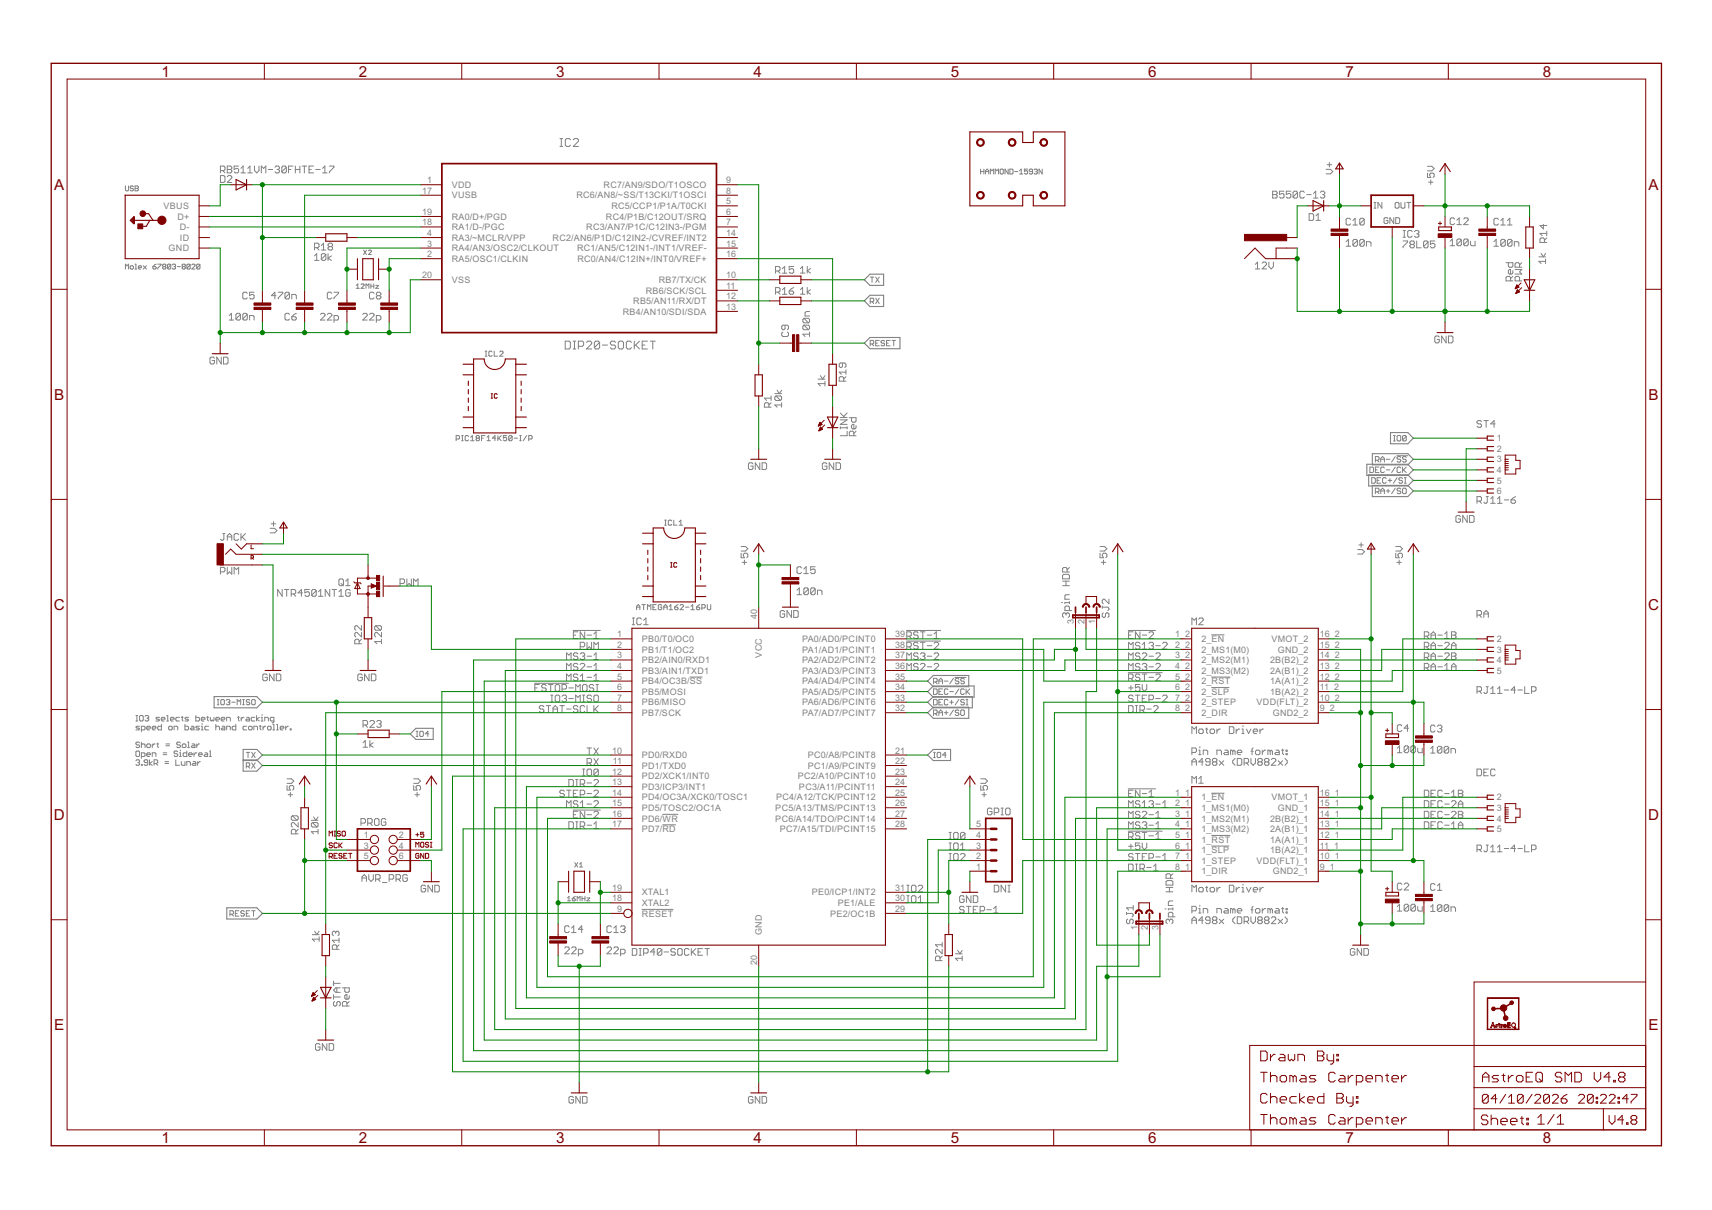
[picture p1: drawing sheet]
<svg xmlns="http://www.w3.org/2000/svg" width="297mm" height="210mm" viewBox="0 0 297 210" stroke-linecap="round" stroke-linejoin="round" font-family="sans-serif">
<defs><g id="words">
<g font-size="2.9" fill="#800000">
<text x="28" y="13.3">1</text>
<text x="62.3" y="13.3">2</text>
<text x="96.5" y="13.3">3</text>
<text x="130.7" y="13.3">4</text>
<text x="165" y="13.3">5</text>
<text x="199.2" y="13.3">6</text>
<text x="233.4" y="13.3">7</text>
<text x="267.7" y="13.3">8</text>
<text x="9.4" y="32.9">A</text>
<text x="286" y="32.9">A</text>
<text x="9.4" y="69.3">B</text>
<text x="286" y="69.3">B</text>
<text x="9.3" y="105.8">C</text>
<text x="286" y="105.8">C</text>
<text x="9.3" y="142.3">D</text>
<text x="286" y="142.3">D</text>
<text x="9.4" y="178.7">E</text>
<text x="286" y="178.7">E</text>
<text x="28" y="198.3">1</text>
<text x="62.3" y="198.3">2</text>
<text x="96.5" y="198.3">3</text>
<text x="130.7" y="198.3">4</text>
<text x="165" y="198.3">5</text>
<text x="199.2" y="198.3">6</text>
<text x="233.4" y="198.3">7</text>
<text x="267.7" y="198.3">8</text>
</g>
<g font-size="1.7" fill="#808080">
<text x="73.3" y="33.6">17</text>
<text x="74.1" y="31.8">1</text>
<text x="78.4" y="32.6">VDD</text>
<text x="78.4" y="34.4">VUSB</text>
<text x="100" y="34.4">RC6/AN8/~SS/T13CKI/T1OSCI</text>
<text x="104.7" y="32.6">RC7/AN9/SDO/T1OSCO</text>
<text x="126" y="35.5">5</text>
<text x="126" y="33.6">8</text>
<text x="126" y="31.8">9</text>
<text x="28.4" y="36.3">VBUS</text>
<text x="30.8" y="38.1">D+</text>
<text x="31.2" y="39.9">D-</text>
<text x="31.2" y="41.8">ID</text>
<text x="73.3" y="37.3">19</text>
<text x="73.3" y="39.1">18</text>
<text x="74.1" y="40.9">4</text>
<text x="78.4" y="38.1">RA0/D+/PGD</text>
<text x="78.4" y="39.9">RA1/D-/PGC</text>
<text x="78.4" y="41.8">RA3/~MCLR/VPP</text>
<text x="95.9" y="41.8">RC2/AN6/P1D/C12IN2-/CVREF/INT2</text>
<text x="101.7" y="39.9">RC3/AN7/P1C/C12IN3-/PGM</text>
<text x="105.1" y="38.1">RC4/P1B/C12OUT/SRQ</text>
<text x="106.1" y="36.3">RC5/CCP1/P1A/T0CKI</text>
<text x="126" y="40.9">14</text>
<text x="126" y="39.1">7</text>
<text x="126" y="37.3">6</text>
<text x="29.2" y="43.6">GND</text>
<text x="74.1" y="42.8">3</text>
<text x="74.1" y="44.6">2</text>
<text x="78.4" y="43.6">RA4/AN3/OSC2/CLKOUT</text>
<text x="78.4" y="45.4">RA5/OSC1/CLKIN</text>
<text x="100.1" y="43.6">RC1/AN5/C12IN1-/INT1/VREF-</text>
<text x="100.2" y="45.4">RC0/AN4/C12IN+/INT0/VREF+</text>
<text x="126" y="44.6">16</text>
<text x="126" y="42.8">15</text>
<text x="73.3" y="48.3">20</text>
<text x="78.4" y="49.1">VSS</text>
<text x="109.9" y="52.7">RB5/AN11/RX/DT</text>
<text x="112" y="50.9">RB6/SCK/SCL</text>
<text x="114.3" y="49.1">RB7/TX/CK</text>
<text x="126" y="53.8">13</text>
<text x="126" y="51.9">12</text>
<text x="126" y="50.1">11</text>
<text x="126" y="48.3">10</text>
<text x="108" y="54.6">RB4/AN10/SDI/SDA</text>
<text x="259.7" y="76.6">1</text>
<text x="259.7" y="78.4">2</text>
<text x="259.7" y="80.2">3</text>
<text x="259.7" y="82.1">4</text>
<text x="259.7" y="83.9">5</text>
<text x="259.7" y="85.7">6</text>
<text x="131.4" y="107.3" transform="rotate(-90 131.4 107.3)">40</text>
<text x="107.1" y="110.6">1</text>
<text x="107.1" y="112.4">2</text>
<text x="111.4" y="111.4">PB0/T0/OC0</text>
<text x="111.4" y="113.2">PB1/T1/OC2</text>
<text x="139.2" y="111.4">PA0/AD0/PCINT0</text>
<text x="139.2" y="113.2">PA1/AD1/PCINT1</text>
<text x="155.3" y="110.6">39</text>
<text x="155.3" y="112.4">38</text>
<text x="186.3" y="108.3" transform="rotate(-90 186.3 108.3)">3</text>
<text x="188.2" y="108.3" transform="rotate(-90 188.2 108.3)">2</text>
<text x="190" y="108.3" transform="rotate(-90 190 108.3)">1</text>
<text x="203.9" y="110.6">1_2</text>
<text x="203.9" y="112.4">2_2</text>
<text x="208.4" y="111.4">2_EN</text>
<text x="208.4" y="113.2">2_MS1(M0)</text>
<text x="220.6" y="111.4">VMOT_2</text>
<text x="221.7" y="113.2">GND_2</text>
<text x="229" y="112.4">15_2</text>
<text x="229" y="110.6">16_2</text>
<text x="259.7" y="111.4">2</text>
<text x="259.7" y="113.2">3</text>
<text x="107.1" y="114.2">3</text>
<text x="107.1" y="116.1">4</text>
<text x="107.1" y="117.9">5</text>
<text x="107.1" y="119.7">6</text>
<text x="111.4" y="115">PB2/AIN0/RXD1</text>
<text x="111.4" y="116.9">PB3/AIN1/TXD1</text>
<text x="111.4" y="118.7">PB4/OC3B/SS</text>
<text x="132.2" y="114.1" transform="rotate(-90 132.2 114.1)">VCC</text>
<text x="139.2" y="115">PA2/AD2/PCINT2</text>
<text x="139.2" y="116.9">PA3/AD3/PCINT3</text>
<text x="139.2" y="118.7">PA4/AD4/PCINT4</text>
<text x="155.3" y="114.2">37</text>
<text x="155.3" y="116.1">36</text>
<text x="155.3" y="117.9">35</text>
<text x="155.3" y="119.7">34</text>
<text x="203.9" y="114.2">3_2</text>
<text x="203.9" y="116.1">4_2</text>
<text x="203.9" y="117.9">5_2</text>
<text x="203.9" y="119.7">6_2</text>
<text x="208.4" y="115">2_MS2(M1)</text>
<text x="208.4" y="116.9">2_MS3(M2)</text>
<text x="208.4" y="118.7">2_RST</text>
<text x="220.4" y="118.7">1A(A1)_2</text>
<text x="220.4" y="116.9">2A(B1)_2</text>
<text x="220.4" y="115">2B(B2)_2</text>
<text x="229" y="119.7">11_2</text>
<text x="229" y="117.9">12_2</text>
<text x="229" y="116.1">13_2</text>
<text x="229" y="114.2">14_2</text>
<text x="259.7" y="115">4</text>
<text x="259.7" y="116.9">5</text>
<text x="107.1" y="121.6">7</text>
<text x="107.1" y="123.4">8</text>
<text x="111.4" y="120.5">PB5/MOSI</text>
<text x="111.4" y="122.4">PB6/MISO</text>
<text x="111.4" y="124.2">PB7/SCK</text>
<text x="139.2" y="120.5">PA5/AD5/PCINT5</text>
<text x="139.2" y="122.4">PA6/AD6/PCINT6</text>
<text x="139.2" y="124.2">PA7/AD7/PCINT7</text>
<text x="155.3" y="121.6">33</text>
<text x="155.3" y="123.4">32</text>
<text x="203.9" y="121.6">7_2</text>
<text x="203.9" y="123.4">8_2</text>
<text x="208.4" y="120.5">2_SLP</text>
<text x="208.4" y="122.4">2_STEP</text>
<text x="208.4" y="124.2">2_DIR</text>
<text x="218" y="122.4">VDD(FLT)_2</text>
<text x="220.4" y="120.5">1B(A2)_2</text>
<text x="220.8" y="124.2">GND2_2</text>
<text x="229" y="123.4">9_2</text>
<text x="229" y="121.6">10_2</text>
<text x="106.2" y="130.7">10</text>
<text x="111.4" y="131.5">PD0/RXD0</text>
<text x="140.2" y="131.5">PC0/A8/PCINT8</text>
<text x="155.3" y="130.7">21</text>
<text x="106.2" y="134.4">12</text>
<text x="106.2" y="136.2">13</text>
<text x="106.3" y="132.5">11</text>
<text x="111.4" y="133.4">PD1/TXD0</text>
<text x="111.4" y="135.2">PD2/XCK1/INT0</text>
<text x="111.4" y="137">PD3/ICP3/INT1</text>
<text x="138.4" y="135.2">PC2/A10/PCINT10</text>
<text x="138.6" y="137">PC3/A11/PCINT11</text>
<text x="140.2" y="133.4">PC1/A9/PCINT9</text>
<text x="155.3" y="132.5">22</text>
<text x="155.3" y="134.4">23</text>
<text x="155.3" y="136.2">24</text>
<text x="106.2" y="138">14</text>
<text x="106.2" y="139.9">15</text>
<text x="106.2" y="141.7">16</text>
<text x="106.2" y="143.5">17</text>
<text x="111.4" y="138.8">PD4/OC3A/XCK0/TOSC1</text>
<text x="111.4" y="140.7">PD5/TOSC2/OC1A</text>
<text x="111.4" y="142.5">PD6/WR</text>
<text x="134.5" y="140.7">PC5/A13/TMS/PCINT13</text>
<text x="134.5" y="142.5">PC6/A14/TDO/PCINT14</text>
<text x="134.7" y="138.9">PC4/A12/TCK/PCINT12</text>
<text x="155.3" y="138">25</text>
<text x="155.3" y="139.9">26</text>
<text x="155.3" y="141.7">27</text>
<text x="155.3" y="143.5">28</text>
<text x="169.4" y="143.5">5</text>
<text x="203.9" y="138">1_1</text>
<text x="203.9" y="139.9">2_1</text>
<text x="203.9" y="141.7">3_1</text>
<text x="203.9" y="143.5">4_1</text>
<text x="208.4" y="138.8">1_EN</text>
<text x="208.4" y="140.7">1_MS1(M0)</text>
<text x="208.4" y="142.5">1_MS2(M1)</text>
<text x="220.4" y="142.5">2B(B2)_1</text>
<text x="220.6" y="138.9">VMOT_1</text>
<text x="221.7" y="140.7">GND_1</text>
<text x="229" y="143.5">13_1</text>
<text x="229" y="141.7">14_1</text>
<text x="229" y="139.9">15_1</text>
<text x="229" y="138">16_1</text>
<text x="259.7" y="138.8">2</text>
<text x="259.7" y="140.7">3</text>
<text x="259.7" y="142.5">4</text>
<text x="63.1" y="145.4">1</text>
<text x="63.1" y="147.2">3</text>
<text x="63.1" y="149">5</text>
<text x="69.2" y="145.4">2</text>
<text x="69.2" y="147.2">4</text>
<text x="69.2" y="149">6</text>
<text x="111.4" y="144.3">PD7/RD</text>
<text x="135.3" y="144.3">PC7/A15/TDI/PCINT15</text>
<text x="169.4" y="149">2</text>
<text x="169.4" y="147.2">3</text>
<text x="169.4" y="145.4">4</text>
<text x="203.9" y="145.4">5_1</text>
<text x="203.9" y="147.2">6_1</text>
<text x="203.9" y="149">7_1</text>
<text x="208.4" y="144.3">1_MS3(M2)</text>
<text x="208.4" y="146.2">1_RST</text>
<text x="208.4" y="148">1_SLP</text>
<text x="208.4" y="149.8">1_STEP</text>
<text x="218" y="149.8">VDD(FLT)_1</text>
<text x="220.4" y="148">1B(A2)_1</text>
<text x="220.4" y="146.2">1A(A1)_1</text>
<text x="220.4" y="144.3">2A(B1)_1</text>
<text x="229" y="149">10_1</text>
<text x="229" y="147.2">11_1</text>
<text x="229" y="145.4">12_1</text>
<text x="259.7" y="144.3">5</text>
<text x="106.2" y="154.5">19</text>
<text x="111.4" y="155.3">XTAL1</text>
<text x="140.9" y="155.3">PE0/ICP1/INT2</text>
<text x="155.3" y="154.5">31</text>
<text x="169.4" y="150.9">1</text>
<text x="203.9" y="150.9">8_1</text>
<text x="208.4" y="151.7">1_DIR</text>
<text x="220.8" y="151.7">GND2_1</text>
<text x="229" y="150.9">9_1</text>
<text x="106.2" y="156.4">18</text>
<text x="107.1" y="158.2">9</text>
<text x="111.4" y="159">RESET</text>
<text x="111.4" y="157.2">XTAL2</text>
<text x="144" y="159">PE2/OC1B</text>
<text x="145.3" y="157.2">PE1/ALE</text>
<text x="155.3" y="156.4">30</text>
<text x="155.3" y="158.2">29</text>
<text x="197.3" y="161.4" transform="rotate(-90 197.3 161.4)">1</text>
<text x="199.2" y="161.4" transform="rotate(-90 199.2 161.4)">2</text>
<text x="201" y="161.4" transform="rotate(-90 201 161.4)">3</text>
<text x="131.4" y="167.4" transform="rotate(-90 131.4 167.4)">20</text>
<text x="132.2" y="162.2" transform="rotate(-90 132.2 162.2)">GND</text>
</g>
</g></defs>
<g fill="none" stroke="#808080" stroke-width=".17">
<path d="M21.8 32.3v.7l.1 .1h.3l.1-.1v-.7M23.2 32.4l-.2-.1h-.3l-.1 .1 .1 .3h.3l.2 .1-.2 .3h-.3l-.1-.1M23.4 32.3h.5l.1 .1-.1 .3 .1 .3-.1 .1h-.5zM23.4 32.7h.5M38.2 29.6h.6l.2-.2v-.4l-.2-.2h-.6v1.2M38.2 30.5h.6l.2 .2v.8l-.2 .1h-.6zM38.7 29.6l.3 .4M39.4 28.8h.6l.2 .2-.2 .4 .2 .2v.2l-.2 .2h-.6zM39.4 30.7l.2-.2h.4l.2 .2v.2l-.8 .7h.8M39.4 29.4h.6M41.4 28.8h-.8v.6l.4-.2 .4 .2v.4l-.2 .2h-.4l-.2-.2M41.8 30h.8"/>
<path d="M41.8 29.2l.4-.4v1.2M43 30h.8M43 29.2l.4-.4v1.2M44.2 28.8v.8l.4 .4 .3-.4v-.8M45.3 30v-1.2l.4 .4 .4-.4v1.2M46.5 29.4h.8M47.7 29l.2-.2h.4l.2 .2v.2l-.2 .2M48.1 29.4h.2M48.3 29.4l.2 .2v.2l-.2 .2h-.4l-.2-.2M49.7 29l-.8 .8M49.7 29l-.2-.2h-.4l-.2 .2v.8M49.7 29v.8l-.2 .2h-.4l-.2-.2"/>
<path d="M50.1 29.4h.4M50.8 28.8h-.7v1.2M51.2 29.4h.8M51.2 28.8v1.2M52 28.8v1.2M52.4 28.8h.8M52.8 28.8v1.2M53.6 29.4h.4M54.4 28.8h-.8v1.2h.8M54.8 29.4h.8M56 30h.7M56 29.2l.4-.4v1.2"/>
<path d="M57.1 28.8h.8v.2l-.8 .8v.2M97.2 25.4h.4M97.2 24h.4M97.4 24v1.4M99 24.3l-.2-.3h-.5l-.2 .3v.9l.2 .2h.5l.2-.2M99.5 24.3l.2-.3h.4l.3 .3v.2l-.9 .9h.9M170.1 29.3v.9M170.1 29.8h.6M170.7 29.3v.9M171 29.8h.6M171 30.2v-.6l.3-.3 .3 .3v.6M171.8 30.2v-.9l.3 .3 .3-.3v.9"/>
<path d="M172.7 30.2v-.9l.3 .3 .2-.3v.9M173.5 29.5l.2-.2 .4 .2v.5l-.2 .2h-.2l-.2-.2zM174.9 29.3v.9l-.5-.9v.9M175.2 29.3h.4l.2 .2v.5l-.2 .2h-.4zM176 29.8h.6M176.9 30.2h.6M176.9 29.6l.3-.3v.9M178.3 29.3h-.6v.5l.3-.2 .3 .2v.2l-.1 .2h-.3l-.2-.2M179.2 29.8h-.5l-.1-.2 .1-.3 .5 .2v.5l-.2 .2h-.3l-.1-.2M179.4 29.5l.5-.2 .1 .2-.1 .3M179.7 29.8h.2M179.9 29.8l.1 .1-.1 .3h-.3l-.2-.2"/>
<path d="M180.8 29.3v.9l-.5-.9v.9M220.8 33.2h.6l.2 .2-.2 .4 .2 .2v.2l-.2 .2h-.6zM220.8 33.8h.6M222.8 33.2h-.8v.6l.4-.2h.2l.2 .2v.4l-.2 .2h-.4l-.2-.2M224 33.2h-.8v.6l.4-.2 .4 .2v.4l-.2 .2h-.4l-.2-.2M225.1 33.4l-.2-.2h-.3l-.3 .2v.8M225.1 33.4v.8l-.2 .2h-.3l-.3-.2M225.1 33.4l-.8 .8M226.3 33.4l-.2-.2h-.4l-.2 .2v.8l.2 .2h.4l.2-.2M226.7 33.8h.8M227.1 37.1h.6l.2 .2v.7l-.2 .2h-.6zM227.9 34.4h.8"/>
<path d="M227.9 33.6l.4-.4v1.2M228.3 38.2h.8M228.3 37.4l.4-.3v1.1M229.1 33.4l.2-.2h.4l.1 .2-.1 .4M229.5 33.8h.2M229.7 33.8l.1 .2v.2l-.1 .2h-.4l-.2-.2M230.1 29.4h.8l.3 .4-.3 .4h-.8M230.3 28.6h.8M230.7 28.2v.8M234.3 38.1l-.2-.2h-.4l-.1 .2v.7l.1 .2h.4l.2-.2M234.7 38.3l.4-.4v1.1M234.7 39h.8"/>
<path d="M236.7 38.1l-.2-.2h-.4l-.2 .2v.7M236.7 38.1v.7l-.2 .2h-.4l-.2-.2M236.7 38.1l-.8 .7M238.4 36.1h.3M238.4 35.1h.3M238.6 35.1v1M239.8 35.1v1l-.7-1v1M240.8 37.9l-.2-.1h-.3l-.2 .1v.7l.2 .2h.3l.2-.2v-.3h-.3M241.8 37.8v1l-.6-1v1M242.1 35.3l.1-.2h.4l.1 .2v.7l-.1 .1h-.4l-.1-.1zM242.2 37.8h.5l.1 .1v.7l-.1 .2h-.5zM243.1 35.1v.9l.1 .1h.4l.2-.1v-.9"/>
<path d="M243.4 40h.4M243.6 40v1.1M244.1 35.1h.7M244.4 35.1v1M247.7 30v.8h.5l-.1-.4 .1-.4h.4l.2 .2v.4l-.2 .2M247.7 28.9h.7l.4 .3-.4 .4h-.7M247.9 31.6h.7M248.2 31.2v.8M252.4 38l-.2-.2h-.4l-.2 .2v.8l.2 .2h.4l.2-.2M252.8 39h.8M252.8 38.2l.4-.4v1.2M254 38l.1-.2h.5l.1 .2v.2l-.7 .8h.7"/>
<path d="M260 38.1l-.2-.2h-.4l-.2 .2v.7l.2 .2h.4l.2-.2M260.4 39h.8M260.4 38.3l.4-.4v1.1M261.6 39h.7M261.6 38.3l.4-.4v1.1M267.8 38.9v.8l-.6-.6h1.2M21.8 46.7v-.9l.2 .3 .3-.3v.9M22.6 46.2l.1-.1h.3l.2 .1v.3l-.2 .2h-.3l-.1-.2zM23.4 45.8h.2v.9M23.4 46.7h.3M24 46.4h.6l-.2-.3h-.2l-.2 .1v.3l.2 .2h.2M24.8 46.1l.6 .6"/>
<path d="M25.4 46.1l-.6 .6M26.5 46.2h.4l.2 .3-.2 .2h-.2l-.2-.2zM27.1 45.8l-.6 .4M27.4 45.8h.5l-.5 .9M28.4 46.2l-.2 .2 .2 .3h.2l.2-.2-.2-.3M28.4 46.2l-.2-.1 .2-.3 .4 .2-.2 .2M28.4 46.2h.2M29.6 46v.5l-.1 .2h-.3l-.1-.2M29.6 46l-.1-.2-.4 .2v.5M29.6 46l-.5 .5M29.9 46l.4-.2 .2 .2-.2 .2M30.2 46.2h.1"/>
<path d="M30.3 46.2l.2 .2-.2 .3h-.3l-.1-.2M30.8 46.2h.5M31.7 46.2l-.1-.1 .1-.3 .5 .2-.2 .2M31.7 46.2l-.1 .2 .1 .3h.3l.2-.2-.2-.3M31.7 46.2h.3M33 46v.5l-.1 .2h-.3l-.2-.2M33 46l-.1-.2-.5 .2v.5M33 46l-.6 .5M33.3 46l.1-.2 .4 .2v.1l-.5 .6h.5M34.7 46l-.2-.2-.4 .2v.5M34.7 46v.5l-.2 .2h-.2l-.2-.2M34.7 46l-.6 .5"/>
<path d="M39.8 55.5h.8M39.8 54.7l.4-.3v1.1M41.7 54.5v.8l-.2 .2h-.4l-.2-.2M41.7 54.5l-.2-.1h-.4l-.2 .1v.8M41.7 54.5l-.8 .8M42.9 54.5v.8l-.2 .2h-.4l-.2-.2M42.9 54.5l-.2-.1h-.4l-.2 .1v.8M42.9 50.9l-.2-.2h-.4l-.2 .2v.8l.2 .2h.4l.2-.2M42.9 54.5l-.8 .8M43.3 55.5v-.8h.6l.2 .2v.6M44.1 50.7h-.8v.6l.4-.2h.2l.2 .2v.4l-.2 .2h-.4l-.2-.2M47.9 51.3h-.8l.6-.6v1.2"/>
<path d="M48.3 50.7h.8v.2l-.8 .8v.2M50.2 54.5l-.2-.1h-.3l-.3 .1v.8l.3 .2h.3l.2-.2M50.2 50.9l-.2-.2h-.3l-.3 .2v.8M50.2 50.9v.8l-.2 .2h-.3l-.3-.2M50.2 50.9l-.8 .8M50.6 54.9h.6l.2 .4-.2 .2h-.4l-.2-.2zM50.6 51.9v-.8h.6l.2 .2v.6M51.4 54.4l-.8 .5M54.6 44.4l.3-.4v1.2M54.6 45.2h.8M54.6 43h.6l.2-.2v-.4l-.2-.2h-.6v1.2M54.9 43l.5 .4"/>
<path d="M55.6 54.5l.2-.1h.4l.2 .1v.2l-.8 .8h.8M55.8 42.6l.3-.4v1.2M55.8 43.4h.7M56.5 44.2v.8l-.2 .2h-.4l-.1-.2M56.5 44.2l-.2-.2h-.4l-.1 .2v.8M56.5 44.2l-.7 .8M56.8 54.5l.2-.1h.4l.2 .1v.2l-.8 .8h.8M56.9 44v1.2M57.1 42.8l-.2-.2v-.2l.2-.2h.4l.2 .2-.2 .4M57.1 42.8l-.2 .2v.2l.2 .2h.4l.2-.2v-.2l-.2-.2M57.1 42.8h.4M57.5 44.4l-.6 .4 .6 .4"/>
<path d="M57.6 50.9l-.2-.2h-.4l-.2 .2v.8l.2 .2h.4l.2-.2M58 55.5h.5l.2-.2v-.4l-.2-.2h-.5v1.2M58 50.7h.7v.2l-.7 .8v.2M61.8 49.5l.3-.2v.7M61.8 50h.5M62.7 49.4l.1-.1 .4 .1-.5 .6h.5M62.9 54.5l.2-.1h.4l.2 .1v.2l-.8 .8h.8M63.1 43.4l.5 .8M63.5 50v-.7l.3 .2 .2-.2v.7M63.6 43.4l-.5 .8M63.9 43.5l.2-.1 .3 .1-.5 .7h.5M64.1 54.5l.2-.1h.4l.2 .1v.2l-.8 .8h.8"/>
<path d="M64.3 49.3v.7M64.3 49.6h.6M64.9 49.3v.7M64.9 50.9l-.2-.2h-.4l-.2 .2v.8l.2 .2h.4l.2-.2M65.2 49.5h.5l-.5 .5h.5M65.3 55.5h.6l.2-.2v-.4l-.2-.2h-.6v1.2M65.5 51.3l-.2-.2 .2-.4h.4l.2 .2v.2l-.2 .2M65.5 51.3l-.2 .2 .2 .4h.4l.2-.2v-.2l-.2-.2M65.5 51.3h.4M98.1 59.2h.6l.3 .2v.9l-.3 .2h-.6zM99.4 59.2h.5M99.7 59.2v1.3"/>
<path d="M101.7 59.4l.3-.2h.4l.3 .2v.2l-1 .9h1M104 59.4v.9l-.2 .2h-.4l-.3-.2M104 59.4l-.2-.2h-.4l-.3 .2v.9M104 59.4l-.9 .9M104.5 59.9h.9M106.8 59.4l-.2-.2h-.5l-.2 .2v.2l.2 .3h.5l.2 .2v.2l-.2 .2h-.5l-.2-.2M107.3 59.4l.2-.2h.4l.3 .2v.9l-.3 .2h-.4l-.2-.2zM109.6 59.4l-.3-.2h-.4l-.2 .2v.9l.2 .2h.4l.3-.2M110 59.2v1.3M110.3 59.9l.7 .6M111 59.2l-1 .9M111.4 59.9h.5"/>
<path d="M112.3 59.2h-.9v1.3h.9M112.8 59.2h.9M113.3 59.2v1.3M134.6 47h.5l.2-.2v-.4l-.2-.2h-.5v1.2M134.6 50.7h.5l.2-.2v-.4l-.2-.2h-.5v1.2M135 47l.3 .4M135 50.7l.3 .4M135.7 46.6l.4-.4v1.2M135.7 50.3l.4-.4v1.2M135.7 51.1h.8M135.7 47.4h.8M135.8 57.6l-.2 .2v.4l.2 .2h.8l.2-.2v-.4l-.2-.2"/>
<path d="M136.2 56.4v.6l-.2 .2-.4-.2v-.4l.2-.2h.8l.2 .2v.4l-.2 .2M136.9 50.5h.6l.2 .4-.2 .2h-.4l-.2-.2zM137.7 46.2h-.8v.6l.4-.2h.2l.2 .2v.4l-.2 .2h-.4l-.2-.2M137.7 49.9l-.4 .2-.4 .4M138.9 51h.8M138.9 46.6l.4-.4v1.2M138.9 50.2l.4-.3v1.1M138.9 47.4h.8M139.5 55.2l-.2 .2v.4l.2 .2h.8M139.5 56.4h.8l.2 .2v.4l-.2 .2M139.5 55.2h.8l.2 .2v.4l-.2 .2M139.5 56.4l-.2 .2v.4l.2 .2h.8"/>
<path d="M139.5 56.4l.8 .8M139.5 55.2l.8 .8M140.1 46.2v1.2M140.1 49.9v1.1M140.5 58h-1.2l.4 .4M140.5 57.6v.8M140.5 54h-.6l-.2 .3v.5h.8M140.6 46.6l-.5 .4 .5 .4M140.6 50.2l-.5 .5 .5 .3M151 59.7h.4l.2-.2v-.3l-.2-.1h-.4v.9M151 52.3h.4l.2-.1v-.3l-.2-.2h-.4v1M151 48.1h.6"/>
<path d="M151.3 59.7l.3 .3M151.3 48.1v.9M151.3 52.3l.3 .4M151.9 59.5h.3M151.9 48.1l.6 .9M151.9 51.7l.6 1M152.5 59.1h-.6v.9h.6M152.5 48.1l-.6 .9M152.5 51.7l-.6 1M153.5 59.2l-.2-.1h-.3l-.1 .3 .1 .1h.3l.2 .3-.2 .2h-.3l-.1-.2M153.8 59.5h.3M154.4 59.1h-.6v.9h.6"/>
<path d="M154.8 59.1h.6M155.1 59.1v.9M217.8 46.7h.8M217.8 45.9l.4-.4v1.2M219 45.7l.2-.2h.4l.2 .2v.2l-.8 .8h.8M220.2 45.5v.7l.4 .5 .3-.5v-.7M233.6 41.9l.4-.4v1.2M233.6 42.7h.7M235.5 41.7v.8l-.2 .2h-.4l-.2-.2M235.5 41.7l-.2-.2h-.4l-.2 .2v.8M235.5 41.7l-.8 .8M236.7 41.7v.8l-.2 .2h-.4l-.2-.2"/>
<path d="M236.7 41.7l-.2-.2h-.4l-.2 .2v.8M236.7 41.7l-.8 .8M237.1 42.7v-.8h.6l.2 .2v.6M243.4 41.8h.8v.2l-.8 .8v.2M243.4 41.1h.4M244.8 42.4l-.2-.2v-.2l.2-.2h.4l.2 .2v.2l-.2 .2M244.8 42.4l-.2 .2v.2l.2 .2h.4l.2-.2-.2-.4M244.8 42.4h.4M245 40.2l-.2-.2h-.4l-.2 .2v.8l.2 .1h.4l.2-.1M245.4 40.2l.2-.2h.4l.2 .2-.2 .4M245.8 41.8v1.2h.8M245.8 40.6h.2"/>
<path d="M246 40.6l.2 .2-.2 .3h-.4l-.2-.1M247.8 42l-.2-.2h-.4l-.2 .2v.8M247.8 42v.8l-.2 .2h-.4l-.2-.2M247.8 42l-.8 .8M249 41.8h-.8v.6l.4-.2 .4 .2v.4l-.2 .2h-.4l-.2-.2M249.7 58.5l-.2-.2h-.4l-.2 .2v.8l.2 .2h.4l.2-.2v-.4h-.4M250.9 58.3v1.2l-.8-1.2v1.2M251.3 58.3h.6l.2 .2v.8l-.2 .2h-.6zM251.6 41.8l.4-.3v1.1M251.6 42.6h.8M253.6 41.7v.7l-.2 .2h-.4l-.2-.2M253.6 41.7l-.2-.2h-.4l-.2 .2v.7"/>
<path d="M253.6 41.7l-.8 .7M254.7 41.7v.7l-.1 .2h-.5l-.1-.2M254.7 41.7l-.1-.2h-.5l-.1 .2v.7M254.7 41.7l-.7 .7M255.1 41.8v.6l.2 .2h.6v-.8M259.2 42.7h.8M259.2 41.9l.4-.4v1.2M261.2 41.7v.8l-.2 .2h-.4l-.2-.2M261.2 41.7l-.2-.2h-.4l-.2 .2v.8M261.2 41.7l-.8 .8M261.3 45.6h1.2v.6l-.2 .2h-.4l-.2-.2v-.6M262.1 48.7v-.6l-.2-.2h-.4l-.2 .2v.6h1.2"/>
<path d="M262.3 41.7v.8l-.2 .2h-.3l-.2-.2M262.3 41.7l-.2-.2h-.3l-.2 .2v.8M262.3 41.7l-.7 .8M262.5 46.9v.4l-.2 .2h-.4l-.2-.2v-.4l.4-.1v.7M262.5 47.9l-.4 .4M262.7 42.7v-.8h.6l.2 .2v.6M262.9 46.8h1.1l-.3 .4 .3 .3h-1.1M263.7 46.4v-.6l-.2-.2h-.4l-.2 .2v.6h1.1M263.7 48.7v-.6l-.2-.2h-.4l-.2 .2v.6h1.1M264 45.6l-.3 .4M267 44.6h1.2M267.4 44l.4 .6 .4-.6"/>
<path d="M268 42.1v-.6l-.2-.2h-.4l-.2 .2v.6h1.2M268.2 45.3h-1.2l.4 .4M268.2 44.9v.8M268.4 41.3l-.4 .4M268.4 40.5h-1.2l.4 .4M268.4 40.1v.8M37.2 62.1l-.2-.1h-.4l-.2 .1v.8l.2 .2h.4l.2-.2v-.4h-.4M38.4 62v1.1l-.8-1.1v1.1M38.8 62h.6l.2 .1v.8l-.2 .2h-.6zM79.1 76.2h.5l.1-.2v-.3l-.1-.1h-.5v.9M80.1 75.6h.3M80.1 76.5h.3"/>
<path d="M80.2 75.6v.9M81.3 75.7l-.1-.1h-.3l-.2 .1v.6l.2 .2h.3l.1-.2M81.7 76.5h.6M81.7 75.9l.3-.3v.9M82.7 76l-.1 .2 .1 .3h.3l.2-.2-.2-.3M82.7 76l-.1-.1 .1-.3h.3l.2 .1-.2 .3M82.7 76h.3M83.5 76h.3M84.1 75.6h-.6v.9M84.2 61.8h.3M84.2 60.9h.3M84.3 60.9v.9"/>
<path d="M84.5 76.5h.6M84.5 75.9l.3-.3v.9M85.4 61.1l-.2-.2h-.2l-.2 .2v.6l.2 .1 .4-.1M85.7 60.9v.9h.6M86 76h-.6l.5-.4v.9M86.4 75.6v.9M86.5 76l.5 .5M86.7 61.1l.1-.2h.3l.2 .2v.1l-.6 .6h.6M87 75.6l-.6 .6M87.9 75.6h-.6v.4l.3-.1 .3 .1v.3l-.1 .2h-.3l-.2-.2M88.9 75.7l-.2-.1h-.3l-.1 .1v.6M88.9 75.7v.6l-.2 .2h-.3l-.1-.2"/>
<path d="M88.9 75.7l-.6 .6M89.2 76h.6M90.2 75.6h.2M90.2 76.5h.2M90.3 75.6v.9M91.4 75.6l-.6 .9M91.7 76.2h.5l.1-.2v-.3l-.1-.1h-.5v.9M99.4 60.5h.5M100.4 60.1h.6l.3-.2v-.5l-.3-.2h-.6v1.3M133.4 70.6v-.5l-.2-.2h-.4l-.2 .2v.5h1.2M133.8 69.9l-.4 .4M133.8 69.1h-1.2l.4 .4"/>
<path d="M133.8 68.7v.8M134.4 68.3h1.2M134.6 68.7h.8l.2 .2v.4l-.2 .2M134.6 68.7l-.2 .2v.4l.2 .2h.8M134.6 68.7l.8 .8M134.8 67.7l.4 .6 .4-.6M135.6 70.3h-1.2l.4 .3M135.6 69.9v.7M141.9 65.8h1.2M142.3 65.2l.4 .6 .4-.6M143.1 66.5h-1.2l.4 .5M143.1 66.2v.8"/>
<path d="M145.8 72.8h1.2l-1.2 .8h1.2M145.8 72.4h1.2M145.8 74.2h1.2M145.8 74v.4M145.8 71.6l.8 .8M146.2 63v.6l-.2 .2-.4-.2v-.4l.2-.2h.8l.2 .2v.4l-.2 .2M146.4 66.1v-.6l-.2-.2h-.4l-.2 .2v.6h1.2M146.8 65.3l-.4 .4M146.8 64.6h-1.2l.4 .3M146.8 64.2v.7M147 74.8v.8h-1.2M147 74v.4"/>
<path d="M147 71.6l-.6 .6M147.4 72.5h1.1v.5l-.2 .2h-.4l-.2-.2v-.5M148.1 75.6v-.6l-.2-.2h-.3l-.2 .2v.6h1.1M148.5 73.8v.4l-.2 .2h-.4l-.2-.2v-.4l.2-.2h.2v.8M148.5 74.8l-.4 .4M238.6 79.8h.5l.2-.1v-.3l-.2-.2h-.5v1M239 79.8l.3 .4M239.6 79.7h.6M240.5 79.7h.7M241.8 75.5h.3M241.8 76.5h.3M241.9 75.5v1"/>
<path d="M242.1 79.2l-.7 1M242.4 79.1h1.9M242.4 75.7l.2-.2h.3l.1 .2v.6l-.1 .2h-.3l-.2-.2zM243 79.4l-.1-.2h-.3l-.2 .2 .2 .3h.3l.1 .1-.1 .4h-.3l-.2-.2M244 75.7l-.2-.2h-.3l-.1 .2v.6M244 79.4l-.2-.2h-.3l-.1 .3 .1 .2h.3l.2 .3-.2 .2h-.3l-.1-.2M244 75.7v.6l-.2 .2h-.3l-.1-.2M244 75.7l-.6 .6M257 73.2l-.1-.2h-.4l-.2 .2v.1l.2 .2h.4l.1 .2v.2l-.1 .2h-.4l-.2-.2M257.5 73h.7M257.9 73v1.1M259.4 73.5h-.8l.6-.5v1.1"/>
<path d="M38.2 99.2h.6l.2-.2v-.4l-.2-.2h-.6v1.2M38.7 92.6h.3M38.8 92.6v.9l-.1 .2-.5-.2M39.4 93.7v-.8l.4-.3 .4 .3v.8M39.4 98.4v1.2l.4-.4 .4 .4v-1.2M39.4 93.1h.8M40.6 99.6v-1.2l.4 .4 .4-.4v1.2M41.4 92.8l-.2-.2h-.4l-.2 .2v.7l.2 .2h.4l.2-.2M41.8 92.6v1.1M42 93.1l.6 .6M42.6 92.6l-.8 .7M46.9 91.7h.7l.4 .4-.4 .3h-.7"/>
<path d="M47.1 90.9h.7M47.5 90.5v.8M115.3 91.1h.3M115.3 90.2h.3M115.5 90.2v.9M116.5 90.4l-.1-.2h-.3l-.1 .2v.6l.1 .1h.3l.1-.1M116.9 90.2v.9h.6M117.8 91.1h.6M117.8 90.5l.3-.3v.9M128.6 96v.8h.6l-.2-.4 .2-.4h.4l.2 .2v.4l-.2 .2M128.6 94.8h.7l.5 .4-.5 .4h-.7M128.8 97.6h.8"/>
<path d="M129.2 97.2v.7M130.6 80.5l-.1-.2h-.5l-.1 .2v.8l.1 .1h.5l.1-.1v-.4h-.3M131.8 80.3v1.1l-.8-1.1v1.1M132.2 80.3h.6l.2 .2v.8l-.2 .1h-.6zM139.1 98.5l-.2-.2h-.4l-.2 .2v.8l.2 .2h.4l.2-.2M139.5 99.5h.8M139.5 98.7l.4-.4v1.2M141.4 98.3h-.7v.6l.3-.2h.2l.2 .2v.4l-.2 .2h-.4l-.1-.2M143.5 80.5l-.2-.2h-.4l-.2 .2v.8l.2 .1h.4l.2-.1v-.4h-.4M144.7 80.3v1.1l-.8-1.1v1.1M145.1 80.3h.5l.2 .2v.8l-.2 .1h-.5zM184.6 99.6h.7l.2 .2v.6h-1.1v-.6z"/>
<path d="M185.1 99.2v-.6l-.1-.2h-.4l-.2 .2v.6h1.1M185.5 98.4l-.4 .4M190.9 96v.8h.6l-.2-.4 .2-.4h.4l.1 .2v.4l-.1 .2M190.9 94.8h.7l.4 .4-.4 .4h-.7M191.1 97.6h.8M191.5 97.2v.7M235.6 95.3h.7l.4 .4-.4 .4h-.7M235.8 94.5h.7M236.2 94.1v.8M237.7 81h.4l.2 .2v.6l-.2 .2h-.4zM238 82.9h.5l.1 .1v.7l-.1 .1h-.5zM238.6 85.3h.5l.2-.1v-.3l-.2-.2h-.5v.9"/>
<path d="M238.6 81.5h.4M238.9 83.3h.3M239 85.3l.3 .3M239.3 81h-.7v1h.7M239.6 80.2v-.7l.3-.3 .3 .3v.7M239.6 85.6v-.6l.3-.3 .3 .3v.6M239.6 85.2h.6M239.6 82.9h-.7v.9h.7M240.2 81.2l-.1-.2h-.4l-.1 .2v.6l.1 .2h.4l.1-.2M240.5 85.2h.7M240.5 83l-.1-.1h-.3l-.2 .1v.7l.2 .1h.3l.1-.1M240.5 81.5h.7"/>
<path d="M240.8 84.9v.6M240.8 83.3h.7M241.2 83v.7M242.1 84.7l-.7 .9M242.1 81l-.7 1M242.2 96v.8h.6l-.3-.4v-.2l.3-.2h.3l.2 .2v.4l-.2 .2M242.2 94.8h.8l.3 .4-.3 .4h-.8M242.4 97.6h.7M242.4 82.9l-.6 .9M242.8 97.2v.7M243 84.9l-.1-.2h-.3l-.2 .3 .2 .2h.3l.1 .3-.1 .1h-.3l-.2-.1M243 81.2l-.1-.2h-.3l-.2 .2v.6l.2 .2h.3l.1-.2"/>
<path d="M243.4 81v1M243.4 83l-.2-.1h-.3l-.2 .3 .2 .1h.3l.2 .4-.2 .1h-.3l-.2-.1M243.5 84.7h.3l.2 .2v.6l-.2 .1h-.3l-.1-.1v-.6zM243.5 81.5l.5 .5M243.7 83.8h.3M243.7 82.9h.3M243.8 82.9v.9M244 81l-.6 .7M253.4 89.6l-.2-.2h-.4l-.2 .2v.8l.2 .2h.4l.2-.2v-.4h-.4M254.6 89.4v1.2l-.8-1.2v1.2M255 89.4h.6l.2 .2v.8l-.2 .2h-.6zM256.3 86.9h.6l.1-.2v-.4l-.1-.2h-.6v1.2"/>
<path d="M256.7 86.9l.3 .4M257.9 86.1h.3M258 86.1v1l-.1 .2h-.3l-.1-.2M258.6 86.5l.4-.4v1.2M258.6 87.3h.8M259.8 86.5l.4-.4v1.2M259.8 87.3h.8M261 86.7h.8M262.2 86.7h.6l.2 .4-.2 .2h-.4l-.2-.2zM263 86.1l-.8 .6M46.4 117.1l-.2-.2h-.4l-.2 .2v.8l.2 .2h.4l.2-.2v-.4h-.4M47.5 116.9v1.2l-.7-1.2v1.2"/>
<path d="M47.9 116.9h.6l.2 .2v.8l-.2 .2h-.6zM49 102.3v1.1l-.8-1.1v1.1M49.3 102.3h.8M49.7 102.3v1.1M50.5 103h.6l.2-.2v-.3l-.2-.2h-.6v1.1M50.9 103l.4 .4M52.5 102.8h-.8l.6-.5v1.1M53.7 102.3h-.8v.5l.4-.1h.2l.2 .1v.5l-.2 .1h-.4l-.2-.1M54.9 102.5l-.2-.2h-.4l-.2 .2v.8M54.9 102.5v.8l-.2 .1h-.4l-.2-.1M54.9 102.5l-.8 .8M55.2 103.4h.8"/>
<path d="M55.2 102.7l.4-.4v1.1M57.2 102.3v1.1l-.8-1.1v1.1M57.6 102.3h.8M58 102.3v1.1M58.8 100.6l.2-.2h.4l.2 .2v.8l-.2 .2h-.4l-.2-.2zM58.8 103.4h.8M58.8 102.7l.4-.4v1.1M59.2 101.2l.4 .4M60 101.6h.8M60 100.8l.4-.4v1.2M60.8 102.5l-.2-.2h-.4l-.2 .2v.8l.2 .1h.4l.2-.1v-.5h-.4M62.3 111.7v-.6l-.2-.2h-.4l-.1 .2v.6h1.1"/>
<path d="M62.7 109.7v.8l-.8-.8h-.2l-.1 .2v.4l.1 .2M62.7 108.5v.8l-.8-.8-.3 .2v.4l.1 .2M62.7 110.9l-.4 .4M62.9 117.1l-.2-.2h-.4l-.2 .2v.8l.2 .2h.4l.2-.2v-.4h-.4M64 116.9v1.2l-.8-1.2v1.2M64.4 116.9h.6l.2 .2v.8l-.2 .2h-.6zM65.2 108.5h.8l.2 .2v.4l-.2 .2M65.2 108.5l-.2 .2v.4l.2 .2h.8M65.2 108.5l.8 .8M66.2 111.3h-1.2l.4 .4M66.2 109.7v.8l-.8-.8h-.2l-.2 .2v.4l.2 .2M66.2 110.9v.8"/>
<path d="M69.4 101.2h.6l.2-.2v-.4l-.2-.2h-.6v1.2M70.6 100.4v1.2l.4-.4 .4 .4v-1.2M71.8 101.6v-1.2l.4 .4 .3-.4v1.2M92.8 118.5h5.8M92.8 119.3h.4M93.6 118.7h-.8v1.2h.8M94.8 119l-.2-.3h-.4l-.2 .3 .2 .3h.4l.2 .2-.2 .4h-.4l-.2-.2M95.2 118.7h.7M95.5 118.7v1.2M96.5 118.7h.4l.2 .3v.7l-.2 .2h-.4l-.2-.2v-.7zM97.5 119.5h.6l.2-.2v-.3l-.2-.3h-.6v1.2M98.3 114.4v-1.1l.4 .3 .4-.3v1.1"/>
<path d="M98.3 116.3v-1.2l.4 .4 .4-.4v1.2M98.3 118.1v-1.2l.4 .4 .4-.4v1.2M98.7 119.3h.8M99.4 109.4h4.8M99.5 110.2h.4M99.9 119.9v-1.2l.4 .4 .4-.4v1.2M100.3 109.6h-.8v1.2h.8M100.3 113.5l-.2-.2h-.4l-.2 .3 .2 .2h.4l.2 .4-.2 .2h-.4l-.2-.2M100.3 115.3l-.2-.2h-.4l-.2 .2v.2l.2 .2h.4l.2 .2-.2 .4h-.4l-.2-.2M100.3 117.1l-.2-.2h-.4l-.2 .4 .2 .2h.4l.2 .4-.2 .2h-.4l-.2-.2M100.7 112.2h.6l.2-.2v-.4l-.2-.2h-.6v1.2M100.7 117.3l.4-.4v1.2"/>
<path d="M100.7 118.1h.8M100.7 113.5l.2-.2h.4l.2 .2-.2 .3M100.7 115.3l.2-.2h.4l.2 .2v.2l-.8 .8h.8M101.1 113.8h.2M101.3 118.7h.3l.3 .3v.7l-.3 .2h-.3l-.2-.2v-.7zM101.3 113.8l.2 .2-.2 .4h-.4l-.2-.2M101.5 109.6v1.2l-.8-1.2v1.2M101.9 111.4v1.2l.3-.4 .4 .4v-1.2M101.9 117.5h.7M101.9 110.2h.7M101.9 115.7h.7M101.9 113.8h.7"/>
<path d="M103 119l-.2-.3h-.4l-.2 .3v.1l.2 .2h.4l.2 .2-.2 .4h-.4l-.2-.2M103 118.1h.8M103 117.3l.4-.4v1.2M103 112.6v-1.2l.4 .4 .4-.4v1.2M103 110.8h.8M103 110l.4-.4v1.2M103 113.6l.4-.3v1.1M103 115.5l.4-.4v1.2M103 116.3h.8M103 114.4h.8M103.4 118.7h.4M103.4 119.9h.4"/>
<path d="M103.6 118.7v1.2M109.7 108.4h.4M109.7 107.2h.4M109.9 107.2v1.2M110.4 105.8v-.6l.3-.3 .3 .3v.6M110.4 105.3h.6M111.3 107.4l-.2-.2h-.4l-.2 .2v.8l.2 .2h.4l.2-.2M111.4 104.9h.6M111.7 104.9v.9M111.7 108.4h.8M111.7 107.6l.4-.4v1.2M112.3 105.8v-.9l.3 .3 .3-.3v.9"/>
<path d="M113.3 105.3h.3M113.9 104.9h-.6v.9h.6M114.8 105l-.1-.1h-.3l-.2 .1v.6l.2 .2h.3l.1-.2v-.3h-.3M115.2 105.3h.6M115.2 105.8v-.6l.3-.3 .3 .3v.6M116.1 105.2l.3-.3v.9M116.1 105.8h.6M117.1 105.3h.4l.1 .3-.1 .2h-.3l-.1-.2zM117.6 104.9l-.5 .4M118 105l.2-.1h.2l.2 .1v.2l-.6 .6h.6M118.9 105.3h.6M119.7 117.5h2.2"/>
<path d="M119.9 105.8h.6M119.9 105.2l.3-.3v.9M120.8 105.3h.5l.1 .3-.1 .2h-.3l-.2-.2zM121.4 104.9l-.6 .4M121.8 105.5h.4l.2-.2v-.3l-.2-.1h-.4v.9M122.7 104.9v.7l.2 .2h.3l.1-.2v-.7M136.1 106.1l-.1-.2h-.4l-.2 .2v.8l.2 .2h.4l.1-.2v-.4h-.4M137.3 105.9v1.2l-.8-1.2v1.2M137.7 105.9h.6l.2 .2v.8l-.2 .2h-.6zM138.3 102.4l.4-.4v1.2M138.3 103.2h.8M140.3 102.2v.8l-.2 .2h-.4l-.2-.2"/>
<path d="M140.3 102.2l-.2-.2h-.4l-.2 .2v.8M140.3 102.2l-.8 .8M141.4 102.2v.8l-.2 .2h-.4l-.1-.2M141.4 102.2l-.2-.2h-.4l-.1 .2v.8M141.4 102.2l-.7 .8M141.8 103.2v-.8h.6l.2 .2v.6M157.3 109.4h5.9M157.3 111.2h5.9M157.3 110.4h.6l.2-.2v-.4l-.2-.2h-.6v1.2M157.3 112.2h.6l.2-.2v-.4l-.2-.2h-.6v1.2M157.3 114.4v-1.1l.4 .3 .4-.3v1.1M157.3 116.3v-1.2l.4 .4 .4-.4v1.2"/>
<path d="M157.7 110.4l.4 .4M157.7 112.2l.4 .4M159.3 109.8l-.2-.2h-.4l-.2 .4 .2 .2h.4l.2 .2v.2l-.2 .2h-.4l-.2-.2M159.3 111.6l-.2-.2h-.4l-.2 .2v.2l.2 .2h.4l.2 .2-.2 .4h-.4l-.2-.2M159.3 113.5l-.2-.2h-.4l-.2 .3 .2 .2h.4l.2 .4-.2 .2h-.4l-.2-.2M159.3 115.3l-.2-.2h-.4l-.2 .2v.2l.2 .2h.4l.2 .2-.2 .4h-.4l-.2-.2M159.7 115.3l.2-.2h.4l.2 .2v.2l-.8 .8h.8M159.7 109.6h.8M159.7 113.5l.2-.2h.4l.2 .2-.2 .3M159.7 111.4h.8M160.1 109.6v1.2M160.1 111.4v1.2"/>
<path d="M160.1 113.8h.2M160.3 113.8l.2 .2-.2 .4h-.4l-.2-.2M160.9 110.2h.8M160.9 115.7h.8M160.9 113.8h.8M160.9 112h.8M162 118.3h.4l.2-.1v-.4l-.2-.1h-.4v.9M162 119.5h.4l.2 .2v.6l-.2 .2h-.4zM162.1 111.6l.2-.2h.3l.3 .2v.2l-.8 .8h.8M162.1 110.8h.8M162.1 110l.4-.4v1.2M162.1 115.3l.2-.2h.3l.3 .2v.2l-.8 .8h.8"/>
<path d="M162.1 113.5l.2-.2h.3l.3 .2v.1l-.8 .8h.8M162.3 118.3l.3 .3M162.9 118.6v-.6l.3-.3 .3 .3v.6M162.9 120h.3M162.9 118.2h.6M163.5 119.5h-.6v1h.6M163.9 118.2h.6M164.5 119.7l-.2-.2h-.3l-.1 .2v.6l.1 .2h.3l.2-.2M164.8 120h.6M165.4 117.7l-.6 .9M165.7 117.5h1.9M166.4 117.8l-.2-.1h-.3l-.2 .3 .2 .2h.3l.2 .3-.2 .1h-.3l-.2-.1"/>
<path d="M166.4 119.5l-.7 1M167.3 117.8l-.1-.1h-.4l-.1 .3 .1 .2h.4l.1 .3-.1 .1h-.4l-.1-.1M167.3 119.7l-.1-.2h-.4l-.1 .2v.6l.1 .2h.4l.1-.2M167.6 119.5v1M167.8 120l.5 .5M168.3 119.5l-.7 .6M184.2 104.5h.2M184.4 101.6h1.1M184.4 100.8h1.1M185 106.5l-.2-.2h-.2l-.2 .2v.4l.2 .2M185 106.5l.1-.2 .4 .2v.4l-.2 .2M185 100.8v.8"/>
<path d="M185 106.5v.2M185.5 103.2h-.5l-.2 .2v.5h.7M185.5 105.9v-.6l-.2-.2h-.3l-.2 .2v.6h1.1M185.5 104.4v.3M185.5 104.5h-.7v.2M191.2 105.1v.4M191.2 105.3h1l.2 .2-.2 .4M191.4 106.3l-.2 .2v.4l.4 .2 .2-.2v-.4l.4-.2 .2 .2v.4l-.2 .2M192.4 103.9v.8l-.8-.8h-.2l-.2 .3v.3l.2 .2M195.7 109.4h4.8M195.7 116.7h6M195.8 117.7h.6l.2-.2v-.4l-.2-.2h-.6v1.2"/>
<path d="M195.8 114.4v-1.1l.4 .3 .4-.3v1.1M195.8 112.6v-1.2l.4 .4 .4-.4v1.2M195.8 119.3h.8M195.8 116.3v-1.2l.4 .4 .4-.4v1.2M195.8 110.2h.4M196.2 119v.7M196.2 117.7l.4 .4M196.6 109.6h-.8v1.2h.8M197.8 111.6l-.2-.2h-.4l-.2 .2v.2l.2 .2h.4l.2 .2-.2 .4h-.4l-.2-.2M197.8 115.3l-.2-.2h-.4l-.2 .2v.2l.2 .2h.4l.2 .2-.2 .4h-.4l-.2-.2M197.8 118.7h-.8v.6l.4-.2h.2l.2 .2v.4l-.2 .2h-.4l-.2-.2M197.8 117.1l-.2-.2h-.4l-.2 .4 .2 .2h.4l.2 .4-.2 .2h-.4l-.2-.2"/>
<path d="M197.8 113.5l-.2-.2h-.4l-.2 .3 .2 .2h.4l.2 .4-.2 .2h-.4l-.2-.2M197.8 109.6v1.2l-.8-1.2v1.2M198.2 116.9h.8M198.2 118.7v.8l.4 .4 .4-.4v-.8M198.2 113.5l.2-.2h.4l.2 .2v.1l-.8 .8h.8M198.2 115.3l.2-.2h.4l.2 .2v.2l-.2 .2M198.2 110.2h.8M198.2 111.8l.4-.4v1.2M198.2 112.6h.8M198.6 116.9v1.2M198.6 115.7h.2M198.8 115.7l.2 .2v.2l-.2 .2h-.4l-.2-.2"/>
<path d="M199.3 109.8l.3-.2h.3l.2 .2v.2l-.8 .8h.8M199.3 111.6l.3-.2h.3l.2 .2v.2l-.2 .2M199.3 117.5h.8M199.3 115.7h.8M199.3 113.8h.8M199.7 112h.2M199.9 112l.2 .2-.2 .4h-.3l-.3-.2M200.5 117.1l.2-.2h.4l.2 .2v.2l-.8 .8h.8M200.5 115.3l.2-.2h.4l.2 .2v.2l-.8 .8h.8M200.5 113.5l.2-.2h.4l.2 .2v.1l-.8 .8h.8M200.5 112h.8M201.7 111.6l.2-.2h.4l.2 .2v.2l-.8 .8h.8"/>
<path d="M206.8 108.4v-1.2l.4 .4 .4-.4v1.2M208 107.4l.2-.2h.4l.2 .2v.2l-.8 .8h.8M210.2 117.5h3.3M210.2 110.1h2.2M210.2 119.3h3.1M247.1 110.4h.6l.2-.2v-.4l-.2-.2h-.6v1.2M247.1 115.9h.6l.2-.2v-.4l-.2-.2h-.6v1.2M247.1 114h.6l.2-.2v-.3l-.2-.2h-.6v1.1M247.1 112.2h.6l.2-.2v-.4l-.2-.2h-.6v1.2M247.5 110.4l.4 .4M247.5 115.9l.4 .4M247.5 112.2l.4 .4"/>
<path d="M247.5 114l.4 .4M248.3 116.3v-.8l.4-.4 .4 .4v.8M248.3 110.2h.8M248.3 115.7h.8M248.3 113.8h.8M248.3 112h.8M248.3 110.8v-.8l.4-.4 .4 .4v.8M248.3 112.6v-.8l.4-.4 .4 .4v.8M248.3 114.4v-.8l.4-.3 .4 .3v.8M249.5 110.2h.8M249.5 115.7h.8M249.5 113.8h.8"/>
<path d="M249.5 112h.8M250.7 110.8h.7M250.7 116.3h.7M250.7 113.5l.1-.2h.4l.2 .2v.1l-.7 .8h.7M250.7 111.6l.1-.2h.4l.2 .2v.2l-.7 .8h.7M250.7 110l.3-.4v1.2M250.7 115.5l.3-.4v1.2M251.8 109.6h.6l.2 .2v.2l-.2 .2 .2 .2v.2l-.2 .2h-.6zM251.8 112.6v-.8l.4-.4 .4 .4v.8M251.8 113.3h.6l.2 .2v.1l-.2 .2 .2 .2v.2l-.2 .2h-.6zM251.8 116.3v-.8l.4-.4 .4 .4v.8M251.8 110.2h.6"/>
<path d="M251.8 115.7h.8M251.8 113.8h.6M251.8 112h.8M256.3 106.7h.6l.1-.2v-.4l-.1-.2h-.6v1.2M256.3 119.9h.6l.1-.2v-.4l-.1-.2h-.6v1.2M256.7 119.9l.3 .4M256.7 106.7l.3 .4M257.5 106.5h.7M257.5 107.1v-.8l.4-.4 .3 .4v.8M257.9 119.1h.3M258 119.1v1l-.1 .2h-.3l-.1-.2M258.6 119.5l.4-.4v1.2"/>
<path d="M259.8 119.5l.4-.4v1.2M261 119.7h.8M263 119.7h-.8l.6-.6v1.2M263.4 119.7h.7M264.5 119.1v1.2h.8M265.7 119.9h.6l.2-.2v-.4l-.2-.2h-.6v1.2M23.6 125.1h.3M23.6 124.1h.3M23.6 130.4l.1-.1h.4l.1 .1v.7l-.1 .1h-.4l-.1-.1zM23.6 132l.1-.2h.4l.1 .2-.1 .3M23.7 124.1v1M23.9 132.3h.2"/>
<path d="M24.1 132.3l.1 .1-.1 .4h-.4l-.1-.2M24.2 124.3l.2-.2h.3l.1 .2v.6l-.1 .2h-.3l-.2-.2zM24.2 128.9l-.1-.2h-.4l-.1 .2 .1 .3h.4l.1 .2-.1 .3h-.4l-.1-.2M24.2 126h-.5l-.1 .1 .1 .2h.4l.1 .1-.1 .2h-.5M24.5 126.6h.5l.2-.2v-.3l-.2-.1h-.5v.9M24.5 128.7v1M24.5 131.2h.5l.2-.1v-.4l-.2-.1h-.5v1M24.5 132.6h.2v.2h-.2zM24.5 129.2l.2-.1h.3l.2 .1v.5M25.2 124.3l.1-.2h.3l.2 .2-.2 .3M25.5 126.3h.6l-.1-.3h-.4l-.1 .1v.3l.1 .2h.4M25.5 130.9h.6l-.1-.3h-.4l-.1 .1v.4l.1 .1h.4"/>
<path d="M25.5 124.6h.1M25.6 124.6l.2 .2-.2 .3h-.3l-.1-.2M25.6 129.1h.4l.1 .1v.3l-.1 .2h-.4l-.1-.2v-.3zM25.6 132.3h-.4l-.2-.2 .2-.3h.3l.1 .2v.6l-.1 .2h-.3l-.2-.2M26 131.8v1M26.4 126.3h.7l-.2-.3h-.3l-.2 .1v.3l.2 .2h.3M26.4 129.1v.6M26.4 131.2v-.6h.5l.2 .1v.5M26.4 132.1l-.4 .3 .4 .4M26.7 132.4h.5l.2-.1v-.3l-.2-.2h-.5v1M26.9 129.1h-.2l-.3 .3M27.1 132.4l.3 .4"/>
<path d="M27.2 129.1h.3M27.4 128.9v.6l.1 .2M27.7 124.4h-.5l-.1 .2 .1 .2h.3l.2 .1-.2 .2h-.4M28 124.8h.6l-.1-.4h-.3l-.2 .2v.3l.2 .2h.3M28 125.7v.9h-.5l-.1-.2v-.3l.1-.1h.5M28.3 130.6h.6M28.3 130.9h.6M28.6 132.4h.7M28.6 132.1h.7M28.8 129.1h.6M28.8 129.4h.6M28.9 125.1h.4"/>
<path d="M28.9 124.1h.2v1M29.3 126.1l.1-.1h.3l.2 .1v.3l-.2 .2h-.3l-.1-.2zM29.6 124.8h.6l-.2-.4h-.3l-.1 .2v.3l.1 .2h.3M30.2 126.6v-.6h.5l.1 .1v.5M30.5 131.8v1h.6M30.8 130.4l-.1-.1h-.3l-.2 .3 .2 .1h.3l.1 .4-.1 .1h-.3l-.2-.1M31.1 124.4h-.4l-.2 .2v.3l.2 .2h.4M31.1 130.6h.2v.6M31.1 131.2h.4M31.3 128.9l-.2-.2h-.3l-.1 .2 .1 .3h.3l.2 .2-.2 .3h-.3l-.1-.2M31.3 130.1v.2M31.5 124.4h.3"/>
<path d="M31.5 132.1v.5l.1 .2h.5v-.7M31.6 124.3v.6l.2 .2M31.8 129.1h.3l.2 .1v.3l-.2 .2h-.3l-.2-.2v-.3zM32.1 125.7v.9h.5l.1-.2v-.3l-.1-.1h-.5M32.4 130.3v.9h-.5l-.1-.1v-.4l.1-.1h.5M32.4 132.8v-.7h.5l.1 .2v.5M32.6 128.7h.1v1M32.6 129.7h.3M32.7 124.4h-.5l-.1 .2 .1 .2h.4l.1 .1-.1 .2h-.5M32.7 130.9h.7l-.2-.3h-.3l-.2 .1v.4l.2 .1h.3M33.2 126h.3l.2 .1v.5h-.5l-.2-.2 .2-.1h.5M33.3 129.1h.4l.1 .1v.5h-.5l-.1-.2 .1-.1h.5"/>
<path d="M33.5 132.1h.3l.2 .2v.5h-.5l-.2-.2 .2-.2h.5M33.7 130.6v.6M34 124.1v1h.5l.1-.2v-.3l-.1-.2h-.5M34.1 129.1v.6M34.1 130.6h-.1l-.3 .3M34.3 132.1v.7M34.4 130.9h.7l-.2-.3h-.3l-.2 .1v.4l.2 .1h.3M34.6 126h-.5l-.1 .1 .6 .3-.1 .2h-.5M34.6 129.1l-.5 .3M34.8 132.1l-.5 .3M34.9 124.8h.7l-.2-.4h-.3l-.2 .2v.3l.2 .2h.3M34.9 126.6h.3"/>
<path d="M34.9 126h.2v.6M35.1 125.5v.2M35.6 130.6h.3l.1 .1v.5h-.4l-.2-.1 .2-.2h.4M35.9 124.4h.3M36 124.3v.6l.2 .2M36.2 126h-.5l-.2 .1v.3l.2 .2h.5M36.3 130.3h.2v.9M36.3 131.2h.4M36.5 124.4v.5l.2 .2 .1-.2 .2 .2 .1-.2v-.5M37.4 124.8h.7l-.2-.4h-.3l-.2 .2v.3l.2 .2h.3M37.4 125.7v.9M37.4 126.1l.2-.1h.3l.2 .1v.5"/>
<path d="M37.7 121.3h.3M37.7 122.3h.3M37.8 121.3v1M38.4 124.8h.6l-.1-.4h-.4l-.1 .2v.3l.1 .2h.4M38.5 121.3h.3l.1 .2v.6l-.1 .2h-.3l-.2-.2v-.6zM38.5 126h.4l.1 .1v.5h-.5l-.1-.2 .1-.1h.5M39.3 121.5l.1-.2h.3l.2 .2-.2 .3M39.3 125.1v-.7h.5l.2 .2v.5M39.3 126.6v-.6h.5l.2 .1v.5M39.6 121.8h.1M39.7 121.8l.2 .2-.2 .3h-.3l-.1-.2M40.2 121.8h.6"/>
<path d="M40.9 125.7v.9h-.5l-.1-.2v-.3l.1-.1h.5M41.1 122.3v-1l.4 .4 .3-.4v1M41.2 124.4h.3M41.4 124.3v.6l.1 .2M41.8 124.4v.7M42.1 121.3h.3M42.1 122.3h.3M42.2 121.3v1M42.3 124.4h-.1l-.4 .4M42.7 132.9h.5l.1-.1v-.3l-.1-.2h-.5v1M42.7 130.5h.6M42.8 124.4h.3l.2 .2v.5h-.5l-.2-.2 .2-.1h.5"/>
<path d="M42.8 126h-.5l-.1 .1v.3l.1 .2h.5M43 130.5v.9M43 132.9l.3 .4M43.1 126.1l.2-.1h.3l.2 .1v.3l-.2 .2h-.3l-.2-.2zM43.3 121.5l-.1-.2h-.3l-.2 .2 .2 .3h.3l.1 .2-.1 .3h-.3l-.2-.2M43.7 130.5l.6 .9M43.7 132.3l.6 1M43.8 121.3h.3l.2 .2v.6l-.2 .2h-.3l-.1-.2v-.6zM44 126.6v-.6h.5l.2 .1v.5M44.2 124.4h-.5l-.1 .2v.3l.1 .2h.5M44.3 130.5l-.6 .9M44.3 132.3l-.6 1"/>
<path d="M44.5 124.1v1M45 124.4l-.5 .4 .5 .3M45 126h.3M45.1 125.8v.6l.2 .2M45.3 125.1h.3M45.3 124.4h.2v.7M45.5 124v.1M45.6 126v.6M45.9 125.1v-.7h.5l.2 .2v.5M46.1 126l-.5 .3M46.4 126.1l.2-.1h.3l.2 .1v.3l-.2 .2h-.3l-.2-.2zM47.3 125.7h.2v.9"/>
<path d="M47.3 126.6h.4M47.5 125.1h-.4l-.2-.2v-.3l.2-.2h.4v.8l-.3 .2M48 126.6h.3M48 125.7h.2v.9M48.6 126.3h.7l-.2-.3h-.3l-.2 .1v.3l.2 .2h.3M49.6 126v.6M49.8 136.3v.8h.6l-.2-.4 .2-.4h.4l.2 .2v.4l-.2 .2M49.8 135.1h.8l.4 .4-.4 .4h-.8M50 137.9h.8M50 126l-.4 .3M50.4 126.4h.1v.2h-.1zM50.4 137.5v.7"/>
<path d="M63 128.8l.4-.3v1.1M63 129.6h.8M63 125.8h.6l.2-.2v-.4l-.2-.2h-.6v1.2M63.4 125.8l.4 .4M64.2 128.5v1.1M64.2 125.2l.2-.2h.3l.3 .2v.2l-.8 .8h.8M64.7 128.8l-.5 .4 .5 .4M65.4 125.2l.2-.2h.3l.2 .2-.2 .4M65.7 125.6h.2M65.9 125.6l.2 .2v.2l-.2 .2h-.3l-.2-.2M71.8 136.3v.8h.6l-.2-.4 .2-.4h.4l.2 .2v.4l-.2 .2M71.8 135.1h.8l.4 .4-.4 .4h-.8"/>
<path d="M72 137.9h.8M72.2 126.9h.3M72.2 127.8h.3M72.4 126.9v.9M72.4 137.5v.7M73 126.9h.3l.1 .1v.6l-.1 .2h-.3l-.2-.2v-.6zM74.4 127.3h-.6l.4-.4v.9M94.4 122.6l-.2-.2h-.4l-.2 .2v.2l.2 .2h.4l.2 .2v.2l-.2 .2h-.4l-.2-.2M94.8 122.4h.7M95.2 122.4v1.2M95.5 120.6h.4M95.5 121.8h.4"/>
<path d="M95.8 120.6v1.2M95.9 123h.8M95.9 123.6v-.8l.4-.4 .4 .4v.8M96.3 120.8l.2-.2h.4l.2 .2v.8l-.2 .2h-.4l-.2-.2zM97.1 122.4h.8M97.5 120.8l.2-.2h.4l.2 .2-.2 .4M97.5 122.4v1.2M97.9 137.3l-.2-.2h-.4l-.2 .2 .2 .4h.4l.2 .2v.1l-.2 .2h-.4l-.2-.2M97.9 121.2h.2M98.1 121.2l.2 .2-.2 .4h-.4l-.2-.2M98.3 137.1h.8M98.3 123h.8"/>
<path d="M98.7 135.2h.6l.2 .2v.8l-.2 .2h-.6zM98.7 121.2h.8M98.7 137.1v1.1M99.5 137.7h.4M99.9 121.8v-1.2l.4 .4 .4-.4v1.2M99.9 136.4h.4M99.9 135.2h.4M100.1 135.2v1.2M100.3 137.1h-.8v1.1h.8M100.3 122.6l-.2-.2h-.4l-.2 .4 .2 .2h.4l.2 .2v.2l-.2 .2h-.4l-.2-.2M100.3 139.1l-.2-.2h-.4l-.2 .4 .2 .2h.4l.2 .2v.2l-.2 .2h-.4l-.2-.2M100.7 137.9h.6l.2-.2v-.4l-.2-.2h-.6v1.1"/>
<path d="M100.7 136h.6l.2-.2v-.4l-.2-.2h-.6v1.2M100.7 139.3l.4-.4v1.2M101.1 134.6h.4M101.1 133.4h.4M101.1 120.6h.4M101.1 121.8h.4M101.1 136l.4 .4M101.3 120.6v1.2M101.3 133.4v1.2M101.5 122.6l-.2-.2h-.4l-.2 .2v.8l.2 .2h.4l.2-.2M101.9 132.4h.5l.2-.2v-.4l-.2-.2h-.5v1.2M101.9 129.8h.7"/>
<path d="M101.9 122.4v1.2h.7M101.9 137.7h.7M101.9 135.8h.7M101.9 139.5h.7M102 133.4h.4l.2 .2v.8l-.2 .2h-.4l-.1-.2v-.8zM102.2 129.8v1.1M102.2 132.4l.4 .4M102.6 120.8l-.2-.2h-.4l-.1 .4 .1 .2h.4l.2 .4-.2 .2h-.4l-.1-.2M103 137.3l.2-.2h.4l.2 .2v.2l-.8 .7h.8M103 135.4l.2-.2h.4l.2 .2v.2l-.8 .8h.8M103 139.1l.2-.2h.4l.2 .2v.2l-.8 .8h.8M103 129.8l.8 1.1"/>
<path d="M103 131.6l.8 1.2M103 122.4v1.2M103.2 120.6h.4l.2 .2v.8l-.2 .2h-.4l-.2-.2v-.8zM103.2 123l.6 .6M103.8 133.6v.8l-.2 .2h-.4l-.2-.2M103.8 133.6l-.2-.2h-.4l-.2 .2v.8M103.8 129.8l-.8 1.1M103.8 131.6l-.8 1.2M103.8 133.6l-.8 .8M103.8 122.4l-.8 .8M162 130.5h.3M162 123.8h.4l.2-.2v-.3l-.2-.1h-.4v.9"/>
<path d="M162 121.3h.4l.2 .2v.6l-.2 .2h-.4zM162 131.4h.3M162.1 130.5v.9M162.3 123.8l.3 .3M162.8 130.5h.3l.1 .2v.6l-.1 .1h-.3l-.2-.1v-.6zM162.9 124.1v-.6l.3-.3 .3 .3v.6M162.9 123.6h.6M162.9 121.8h.3M163.5 121.3h-.6v1h.6M163.9 123.6h.6M164.2 123.3v.7M164.2 131h-.6l.4-.5v.9"/>
<path d="M164.5 121.5l-.2-.2h-.3l-.1 .2v.6l.1 .2h.3l.2-.2M164.8 121.8h.6M165.1 121.5v.6M165.4 123.2l-.6 .9M166.4 123.3l-.2-.1h-.3l-.2 .1 .2 .3h.3l.2 .2-.2 .3h-.3l-.2-.1M166.4 121.3l-.7 1M166.7 123.3l.1-.1h.4l.1 .1v.7l-.1 .1h-.4l-.1-.1zM167.3 121.5l-.1-.2h-.4l-.1 .3 .1 .2h.4l.1 .3-.1 .2h-.4l-.1-.2M167.6 122.3h.3M167.6 121.3h.3M167.8 121.3v1M170.2 136.3v.8h.6l-.2-.4 .2-.4h.3l.2 .2v.4l-.2 .2"/>
<path d="M170.2 135.1h.7l.4 .4-.4 .4h-.7M170.4 137.9h.7M170.8 137.5v.7M195.7 136.8h4.8M195.8 122.4h.6l.2 .2v.8l-.2 .2h-.6zM195.8 137.7h.4M196.6 137.1h-.8v1.1h.8M196.6 120.8l-.2-.2h-.4l-.2 .4 .2 .2h.4l.2 .4-.2 .2h-.4l-.2-.2M197 120.6h.8M197 123.6h.4M197 122.4h.4M197.2 122.4v1.2"/>
<path d="M197.4 120.6v1.2M197.8 137.1v1.1l-.8-1.1v1.1M197.8 139.1l-.2-.2h-.4l-.2 .4 .2 .2h.4l.2 .2v.2l-.2 .2h-.4l-.2-.2M197.8 123.2h.6l.2-.2v-.4l-.2-.2h-.6v1.2M198.2 121.2h.4M198.2 137.7h.8M198.2 139.3l.4-.4v1.2M198.2 123.2l.4 .4M199 120.6h-.8v1.2h.8M199 123h.7M199.3 121.4h.6l.2-.2v-.4l-.2-.2h-.6v1.2M199.3 139.1l.3-.2h.3l.2 .2-.2 .4"/>
<path d="M199.3 138.2h.8M199.3 137.5l.4-.4v1.1M199.7 139.5h.2M199.9 139.5l.2 .2v.2l-.2 .2h-.3l-.3-.2M200.2 122.6l.1-.2h.4l.2 .2v.2l-.7 .8h.7M200.5 121.2h.8M200.5 139.5h.8M201.7 120.8l.2-.2h.4l.2 .2v.2l-.8 .8h.8M201.7 139.3l.4-.4v1.2M206.8 127.3v-1.2l.4 .4 .4-.4v1.2M206.8 130.5h.6l.2-.2v-.4l-.2-.1h-.6v1.1M206.8 132.8v-.8l.4-.4 .4 .4v.8"/>
<path d="M206.8 135.9v-1.2l.4 .4 .4-.4v1.2M206.8 132.2h.8M208 130.9h.4M208 130.1h.2v.8M208 126.7l.2-.2h.4l.2 .2v.4l-.2 .2h-.4l-.2-.2zM208 135.1l.4-.4v1.2M208 135.9h.8M208.2 129.5v.3M208.8 132.2h-.8l.6-.6v1.2M208.8 130.9v-.8h.6l.1 .2v.6M209.2 126.5h.3M209.4 126.3v.8l.1 .2"/>
<path d="M210 132.2h-.6l-.2-.2v-.2l.2-.2h.4l.2 .2v.7l-.2 .3h-.4l-.2-.3M210.1 126.5h.4l.2 .2v.4l-.2 .2h-.4l-.1-.2v-.4zM210.2 137.6h2.2M210.5 132.2l-.1 .2 .1 .4h.4l.2-.3-.2-.3M210.5 132.2h.4M210.5 132.2l-.1-.2v-.2l.1-.2h.4l.2 .2v.2l-.2 .2M211.1 126.5v.8M211.1 130.9v-.8h.6l.2 .2v.6M211.5 132l.8 .8M211.7 126.5h-.2l-.4 .4M212.3 132l-.8 .8M212.5 130.1h.4l.2 .2v.6h-.6l-.2-.2 .2-.2h.6"/>
<path d="M213.3 126.1h.6l.2 .2v.8l-.2 .2h-.6zM213.9 130.3v.6M213.9 130.3l-.4-.2v.8M213.9 130.3l.2-.2 .2 .2v.6M214.3 131.6l-.4 .4v.4l.4 .4M214.5 126.5v.8M214.7 130.5h.8v-.2l-.2-.2h-.4l-.2 .2v.4l.2 .2h.4M214.7 131.6h.6l.2 .2v.7l-.2 .3h-.6zM215.1 126.5h-.2l-.4 .4M215.5 126.5h.2v.8M215.5 127.3h.4M215.7 125.9v.2"/>
<path d="M215.9 132.4h.6l.1-.2v-.4l-.1-.2h-.6v1.2M216.3 132.4l.3 .4M216.3 126.5l.3 .8 .4-.8M217 130.3h.4M217 131.6v.8l.4 .4 .4-.4v-.8M217.4 129.8l-.2 .1v1M217.4 126.9h.8l-.2-.4h-.4l-.2 .2v.4l.2 .2h.4M217.8 130.3l.2-.2h.4l.2 .2v.4l-.2 .2h-.4l-.2-.2zM218.4 132.2l-.2 .2 .2 .4h.4l.2-.3v-.1l-.2-.2M218.4 132.2h.4M218.4 132.2l-.2-.2v-.2l.2-.2h.4l.2 .2v.2l-.2 .2M218.6 126.5v.8"/>
<path d="M219 130.1v.8M219.2 126.5h-.2l-.4 .4M219.6 132.2l-.2 .2v.1l.2 .3h.4l.2-.3-.2-.3M219.6 132.2h.4M219.6 132.2l-.2-.2v-.2l.2-.2h.4l.2 .2v.2l-.2 .2M219.6 130.1h-.2l-.4 .4M220.4 130.3l-.2-.2h-.2v.8M220.4 130.3v.6M220.4 130.3l.2-.2 .2 .2v.6M220.6 131.8l.2-.2h.4l.2 .2v.2l-.8 .8h.8M221.4 130.1h.4l.2 .2v.6h-.6l-.2-.2 .2-.2h.6M221.8 132l.7 .8"/>
<path d="M222.4 130.1h.3M222.5 132l-.7 .8M222.5 129.9v.8l.2 .2M222.9 131.6l.4 .4v.4l-.4 .4M223.1 130.1h.2v.2h-.2zM223.1 130.7h.2v.2h-.2zM242.4 129.8l.4-.4v1.2M242.4 130.6h.8M243.2 125.9l-.2-.2h-.4l-.2 .2v.8l.2 .2h.4l.2-.2M244.4 126.3h-.8l.6-.6v1.2M244.4 129.6l-.2-.2h-.4l-.2 .2v.8M244.4 129.6v.8l-.2 .2h-.4l-.2-.2"/>
<path d="M244.4 129.6l-.8 .8M245.6 129.6l-.2-.2h-.4l-.2 .2v.8M245.6 129.6v.8l-.2 .2h-.4l-.2-.2M245.6 129.6l-.8 .8M246 129.8v.6l.2 .2h.6v-.8M247.1 137.1h.6l.2 .2v.7l-.2 .2h-.6zM247.1 138.9h.6l.2 .2v.8l-.2 .2h-.6zM248.2 129.9l.4-.4v1.1M248.2 130.6h.8M248.3 137.7h.4M248.3 139.5h.4M249 126l-.2-.2h-.4l-.2 .2v.8l.2 .2h.4l.2-.2"/>
<path d="M249.1 137.1h-.8v1.1h.8M249.1 138.9h-.8v1.2h.8M249.4 126l.2-.2h.4l.2 .2-.2 .4M249.8 126.4h.2M250 126.4l.2 .2v.2l-.2 .2h-.4l-.2-.2M250.2 129.7l-.8 .8M250.2 129.7l-.2-.2h-.4l-.2 .2v.8M250.2 129.7v.8l-.2 .1h-.4l-.2-.1M250.3 137.3l-.2-.2h-.4l-.2 .2v.7l.2 .2h.4l.2-.2M250.3 139.1l-.2-.2h-.4l-.2 .2v.8l.2 .2h.4l.2-.2M250.7 137.7h.7M250.7 139.5h.7"/>
<path d="M251.4 129.7l-.2-.2h-.4l-.2 .2v.8M251.4 129.7v.8l-.2 .1h-.4l-.2-.1M251.4 129.7l-.8 .8M251.8 130.6v-.7h.5l.2 .1v.6M251.8 139.1l.2-.2h.4l.2 .2v.2l-.8 .8h.8M251.8 138.2h.8M251.8 137.5l.4-.4v1.1M253 137.1h.6l.2 .2v.2l-.2 .2 .2 .2v.1l-.2 .2h-.6zM253 137.7h.6M253 139.5h.8M256.3 133.4h.6l.1 .2v.8l-.1 .2h-.6zM257.5 134h.4"/>
<path d="M258.2 133.4h-.7v1.2h.7M258.6 120.3h.8M259.4 133.6l-.2-.2h-.4l-.2 .2v.8l.2 .2h.4l.2-.2M259.8 120.3h.8M39.9 158.6h.4l.2-.1v-.4l-.2-.1h-.4v.9M40.2 158.6l.3 .3M40.8 158.5h.3M41.4 158h-.6v.9h.6M42.4 158.1l-.2-.1h-.3l-.1 .1 .1 .4h.3l.2 .1-.2 .3h-.3l-.1-.2M42.7 158.5h.3M43.3 158h-.6v.9h.6M43.7 158h.6"/>
<path d="M44 158v.9M50.7 141.5l-.2 .2v.4l.2 .2h.8M50.7 141.5h.8l.2 .2v.4l-.2 .2M50.7 141.5l.8 .8M51.3 144.7v-.6l-.2-.2h-.4l-.2 .2v.6h1.2M51.7 142.7v.8l-.8-.8h-.2l-.2 .2v.4l.2 .2M51.7 143.9l-.4 .4M54 142.3h1.2M54.2 142.7h.8l.2 .2v.4l-.2 .2M54.2 142.7l-.2 .2v.4l.2 .2h.8M54.2 142.7l.8 .8M54.4 141.7l.4 .6 .4-.6"/>
<path d="M55.2 144.3h-1.2l.4 .4M55.2 143.9v.8M62.6 142.8h.6l.2-.2v-.4l-.2-.2h-.6v1.2M62.8 152.9v-.8l.4-.4 .4 .4v.8M62.8 152.3h.8M63.8 142.8h.6l.2-.2v-.4l-.2-.2h-.6v1.2M64 151.7v.8l.4 .4 .4-.4v-.8M64.2 142.8l.4 .4M65.2 152.5h.6l.2-.2v-.4l-.2-.2h-.6v1.2M65.2 142h.4l.2 .2v.8l-.2 .2h-.4l-.2-.2v-.8zM65.6 152.5l.4 .4M66.4 153.1h.7"/>
<path d="M67 142.2l-.2-.2h-.4l-.2 .2v.8l.2 .2h.4l.2-.2v-.4h-.5M67.5 152.5h.6l.2-.2v-.4l-.2-.2h-.6v1.2M68.7 152.5h.6l.2-.2v-.4l-.2-.2h-.6v1.2M69.1 152.5l.4 .4M70.7 151.9l-.2-.2h-.4l-.2 .2v.8l.2 .2h.4l.2-.2v-.4h-.4M73.9 153.8l-.2-.2h-.4l-.2 .2v.7l.2 .2h.4l.2-.2v-.4h-.5M75 153.6v1.1l-.7-1.1v1.1M75.4 153.6h.6l.2 .2v.7l-.2 .2h-.6zM98.3 140.1v-1.2l.4 .4 .4-.4v1.2M98.5 156.3h.5M98.5 155.8l.2-.3v.8M98.7 142.6h.6l.2 .2v.8l-.2 .1h-.6z"/>
<path d="M99.3 155.9h.4l.1 .2-.4 .2zM99.4 140.5h4.8M99.5 141.3h.4M99.7 149.6l.5 .8M99.8 155.5l-.5 .4M99.9 143.7h.4M99.9 142.6h.4M100.1 142.6v1.1M100.1 156.3v-.8l.3 .3 .2-.3v.8M100.2 149.6l-.5 .8M100.3 140.7h-.8v1.2h.8M100.6 149.9l.2-.3v.8"/>
<path d="M100.6 150.4h.5M100.7 143.3h.6l.2-.1v-.4l-.2-.2h-.6v1.1M100.7 140.1h.8M101 155.9h.5M101 155.5v.8M101.1 143.3l.4 .4M101.5 140.7v1.2l-.8-1.2v1.2M101.5 155.5v.8M101.8 155.8h.5l-.5 .5h.5M101.9 141.3h.7M101.9 143.2h.7M103 140.9l.2-.2h.4l.2 .2v.2l-.8 .8h.8"/>
<path d="M103 143.7h.8M103 143l.4-.4v1.1M111.3 157.8h5.5M114.9 141.3h2.8M114.9 143.1h2.4M157.3 153.6h.4M157.3 154.7h.4M157.3 155.4h.4M157.3 156.6h.4M157.5 153.6v1.1M157.5 155.4v1.2M158.3 153.6h.4l.2 .2v.7l-.2 .2h-.4l-.2-.2v-.7z"/>
<path d="M158.3 155.4h.4l.2 .2v.8l-.2 .2h-.4l-.2-.2v-.8zM159.3 153.8l.2-.2h.4l.2 .2v.1l-.8 .8h.8M159.3 156.6h.8M159.3 155.8l.4-.4v1.2M164.7 147.4h.4M164.7 146.2h.4M164.7 148.1h.4M164.7 149.2h.4M164.7 144.4h.4M164.7 145.6h.4M164.9 144.4v1.2M164.9 146.2v1.2"/>
<path d="M164.9 148.1v1.1M165.5 146.4l.2-.2h.4l.1 .2v.8l-.1 .2h-.4l-.2-.2zM165.7 148.1h.4l.1 .2v.7l-.1 .2h-.4l-.2-.2v-.7zM165.7 144.4h.4l.1 .2v.8l-.1 .2h-.4l-.2-.2v-.8zM166.6 147.4h.8M166.6 146.6l.4-.4v1.2M166.6 148.3l.2-.2h.4l.2 .2v.2l-.8 .7h.8M167.3 157.4l-.2-.2h-.4l-.2 .2 .2 .4h.4l.2 .4-.2 .2h-.4l-.2-.2M167.3 155.6l-.2-.2h-.4l-.2 .2v.8l.2 .2h.4l.2-.2v-.4h-.4M167.4 144.6l-.2-.2h-.4l-.2 .2v.8M167.4 144.6v.8l-.2 .2h-.4l-.2-.2M167.4 144.6l-.8 .8"/>
<path d="M167.7 157.2h.8M168.1 157.2v1.2M168.5 155.4v1.2l-.8-1.2v1.2M168.9 157.8h.3M168.9 155.4h.6l.2 .2v.8l-.2 .2h-.6zM169.7 157.2h-.8v1.2h.8M170.1 158h.5l.2-.2v-.4l-.2-.2h-.5v1.2M171.2 157.8h.8M172.1 140.4l-.2-.2h-.4l-.2 .2v.8l.2 .2h.4l.2-.2v-.4h-.4M172.4 158.4h.8M172.4 157.6l.4-.4v1.2M172.5 153.6h.6l.2 .2v.7l-.2 .2h-.6z"/>
<path d="M172.5 141h.6l.2-.2v-.4l-.2-.2h-.6v1.2M173.7 140.2h.4M173.7 141.4h.4M173.9 140.2v1.2M174.5 153.6v1.1l-.8-1.1v1.1M174.7 140.2h.4l.2 .2v.8l-.2 .2h-.4l-.2-.2v-.8zM174.9 153.6h.4M174.9 154.7h.4M175.1 153.6v1.1M195.5 158.3v.4M195.5 158.5h.9l.2 .2-.2 .3M195.6 159.4l-.1 .2v.4l.3 .2 .2-.2v-.4l.4-.2 .2 .2v.4l-.2 .2"/>
<path d="M195.7 144.2h6M195.8 146.8h.8M195.8 140.1v-1.2l.4 .4 .4-.4v1.2M195.8 141.9v-1.2l.4 .4 .4-.4v1.2M195.8 143.7v-1.1l.4 .4 .4-.4v1.1M195.8 145.2h.6l.2-.2v-.4l-.2-.2h-.6v1.2M195.8 149.9h.6l.2 .2v.8l-.2 .2h-.6zM196.2 146.4v.8M196.2 145.2l.4 .4M196.6 148.3l-.2-.2h-.4l-.2 .2v.2l.2 .2h.4l.2 .1-.2 .4h-.4l-.2-.2M196.6 157.1v.8M196.6 157.5h-1.1l.3 .4"/>
<path d="M197 148.1h.8M197 151.1h.4M197 149.9h.4M197.2 149.9v1.2M197.4 148.1v1.1M197.8 144.6l-.2-.2h-.4l-.2 .4 .2 .2h.4l.2 .4-.2 .2h-.4l-.2-.2M197.8 142.8l-.2-.2h-.4l-.2 .4 .2 .2h.4l.2 .1v.3l-.2 .1h-.4l-.2-.1M197.8 146.2h-.8v.6l.4-.2h.2l.2 .2v.4l-.2 .2h-.4l-.2-.2M197.8 140.9l-.2-.2h-.4l-.2 .4 .2 .2h.4l.2 .4-.2 .2h-.4l-.2-.2M197.8 150.7h.6l.2-.2v-.4l-.2-.2h-.6v1.2M198.2 146.2v.8l.4 .4 .4-.4v-.8M198.2 140.9l.2-.2h.4l.2 .2v.2l-.8 .8h.8"/>
<path d="M198.2 142.8l.2-.2h.4l.2 .2v.2l-.2 .2M198.2 148.7h.4M198.2 150.7l.4 .4M198.2 144.4h.8M198.2 140.1h.8M198.6 144.4v1.2M198.6 143.2h.2M198.8 143.2l.2 .1v.3l-.2 .1h-.4l-.2-.1M199 148.1h-.8v1.1h.8M199 150.5h.7M199.3 148.8h.6l.2-.1v-.4l-.2-.2h-.6v1.1M199.3 141.3h.8"/>
<path d="M199.3 143.2h.8M199.3 145h.8M200.2 151.1h.7M200.2 150.3l.3-.4v1.2M200.5 141.9h.8M200.5 141.1l.4-.4v1.2M200.5 143l.4-.4v1.1M200.5 144.8l.4-.4v1.2M200.5 148.7h.8M200.5 143.7h.8M200.5 145.6h.8M201.7 148.5l.4-.4v1.1"/>
<path d="M201.7 149.2h.8M201.7 140.1h.8M202.1 157.7h.2M202.3 153l.2-.2h.8l.2 .2v.5h-1.2zM202.3 154.7h1.2M202.3 153.9h1.2M202.9 159.6l-.2-.2-.4 .2v.4l.2 .2M202.9 159.6l.2-.2h.2l.2 .2v.4l-.2 .2M202.9 153.9v.8M202.9 159.6v.2M203.1 152.4v-.6l-.2-.2h-.4l-.2 .2v.6h1.2M203.5 159v-.5l-.2-.2h-.4l-.2 .2v.5h1.2"/>
<path d="M203.5 157.5v.4M203.5 156.3h-.6l-.2 .2v.6h.8M203.5 157.7h-.8v.2M203.5 151.6l-.4 .4M206.8 154.7v-1.1l.4 .3 .4-.3v1.1M206.8 158h.6l.2-.2v-.4l-.2-.2h-.6v1.2M206.8 159.6h.8M208 157.6h.2v.8M208 154.1l.2-.2h.4l.2 .2v.4l-.2 .2h-.4l-.2-.2zM208 158.4h.4M208.2 157v.2M208.8 159.6h-.8l.6-.6v1.2"/>
<path d="M208.8 158.4v-.8h.6l.1 .2v.6M209.2 153.9h.3M209.4 153.8v.7l.1 .2M210 159.6h-.6l-.2-.2 .2-.4h.4l.2 .3v.7l-.2 .2h-.4l-.2-.2M210.1 153.9h.4l.2 .2v.4l-.2 .2h-.4l-.1-.2v-.4zM210.2 144.9h3.3M210.2 146.8h3.1M210.5 159.6l-.1-.2 .1-.4h.4l.2 .3-.2 .3M210.5 159.6l-.1 .2v.2l.1 .2h.4l.2-.2v-.2l-.2-.2M210.5 159.6h.4M211.1 153.9v.8M211.1 158.4v-.8h.6l.2 .2v.6"/>
<path d="M211.5 159.4l.8 .8M211.7 153.9h-.2l-.4 .4M212.3 159.4l-.8 .8M212.5 157.6h.4l.2 .2v.6h-.6l-.2-.2 .2-.2h.6M213.3 153.6h.6l.2 .2v.7l-.2 .2h-.6zM213.9 157.8v.6M213.9 157.8l-.2-.2h-.2v.8M213.9 157.8l.2-.2 .2 .2v.6M214.3 159l-.4 .4v.4l.4 .4M214.5 153.9v.8M214.7 158h.8l-.2-.4h-.4l-.2 .2v.4l.2 .2h.4M214.7 159h.6l.2 .3v.7l-.2 .2h-.6z"/>
<path d="M215.1 153.9h-.2l-.4 .4M215.5 154.7h.4M215.5 153.9h.2v.8M215.7 153.4v.2M215.9 159.8h.6l.1-.2v-.3l-.1-.3h-.6v1.2M216.3 159.8l.3 .4M216.3 153.9l.3 .8 .4-.8M217 159v.8l.4 .4 .4-.4v-.8M217 157.8h.4M217.4 157.2l-.2 .2v1M217.4 154.3h.8v-.2l-.2-.2h-.4l-.2 .2v.4l.2 .2h.4M218 157.6h.4l.2 .2v.4l-.2 .2h-.4l-.2-.2v-.4z"/>
<path d="M218.4 159.6l-.2-.2 .2-.4h.4l.2 .3v.1l-.2 .2M218.4 159.6l-.2 .2v.2l.2 .2h.4l.2-.2v-.2l-.2-.2M218.4 159.6h.4M218.6 153.9v.8M219 157.6v.8M219.2 153.9h-.2l-.4 .4M219.6 159.6l-.2-.2v-.1l.2-.3h.4l.2 .3-.2 .3M219.6 159.6l-.2 .2v.2l.2 .2h.4l.2-.2v-.2l-.2-.2M219.6 159.6h.4M219.6 157.6h-.2l-.4 .4M220.4 157.8l-.2-.2h-.2v.8M220.4 157.8v.6"/>
<path d="M220.4 157.8l.2-.2 .2 .2v.6M220.6 159.3l.2-.3h.4l.2 .3v.1l-.8 .8h.8M221.4 157.6h.4l.2 .2v.6h-.6l-.2-.2 .2-.2h.6M221.8 159.4l.7 .8M222.4 157.6h.3M222.5 157.4v.8l.2 .2M222.5 159.4l-.7 .8M222.9 159l.4 .4v.4l-.4 .4M223.1 157.6h.2v.2h-.2zM223.1 158.2h.2v.2h-.2zM242.4 157.3l.4-.4v1.2M242.4 158.1h.8"/>
<path d="M243.2 153.4l-.2-.2h-.4l-.2 .2v.8l.2 .2h.4l.2-.2M243.6 153.4l.2-.2h.4l.2 .2v.2l-.8 .8h.8M244.4 157.1l-.2-.2h-.4l-.2 .2v.8M244.4 157.1v.8l-.2 .2h-.4l-.2-.2M244.4 157.1l-.8 .8M245.6 157.1l-.2-.2h-.4l-.2 .2v.8M245.6 157.1v.8l-.2 .2h-.4l-.2-.2M245.6 157.1l-.8 .8M246 157.3v.6l.2 .2h.6v-.8M247.1 140.7h.6l.2 .2v.8l-.2 .2h-.6zM247.1 142.6h.6l.2 .2v.8l-.2 .1h-.6zM248.2 157.3l.4-.3v1.1"/>
<path d="M248.2 158.1h.8M248.3 141.3h.4M248.3 143.2h.4M249 153.5l-.2-.2h-.4l-.2 .2v.8l.2 .2h.4l.2-.2M249.1 140.7h-.8v1.2h.8M249.1 142.6h-.8v1.1h.8M249.4 154.5h.8M249.4 153.7l.4-.4v1.2M250.2 157.1v.8l-.2 .2h-.4l-.2-.2M250.2 157.1l-.2-.1h-.4l-.2 .1v.8M250.2 157.1l-.8 .8M250.3 142.8l-.2-.2h-.4l-.2 .2v.8l.2 .1h.4l.2-.1"/>
<path d="M250.3 140.9l-.2-.2h-.4l-.2 .2v.8l.2 .2h.4l.2-.2M250.7 141.3h.7M250.7 143.2h.7M251.4 157.1v.8l-.2 .2h-.4l-.2-.2M251.4 157.1l-.2-.1h-.4l-.2 .1v.8M251.4 157.1l-.8 .8M251.8 158.1v-.8h.5l.2 .2v.6M251.8 140.9l.2-.2h.4l.2 .2v.2l-.8 .8h.8M251.8 143.7h.8M251.8 143l.4-.4v1.1M253 140.1v-.8l.4-.4 .4 .4v.8M253 140.7h.6l.2 .2v.2l-.2 .2 .2 .2v.2l-.2 .2h-.6z"/>
<path d="M253 143.7v-.7l.4-.4 .4 .4v.7M253 141.3h.6M253 143.2h.8M256.3 147.4h.6l.1-.2v-.4l-.1-.2h-.6v1.2M256.7 147.4l.3 .4M257.9 146.6h.3M258 146.6v1l-.1 .2h-.3l-.1-.2M258.6 147.8h.8M258.6 147l.4-.4v1.2M259.8 147.8h.8M259.8 147l.4-.4v1.2M261 147.2h.8"/>
<path d="M263 147.2h-.8l.6-.6v1.2M263.4 147.2h.7M264.5 146.6v1.2h.8M265.7 147.4h.6l.2-.2v-.4l-.2-.2h-.6v1.2M54.2 162.1h1.2M54.6 161.5l.4 .6 .4-.6M55.4 162.9h-1.2l.4 .4M55.4 162.5v.8M57.9 170.2v.8M57.9 172.6v.7M57.9 173h1.1M57.9 170.6h1.1"/>
<path d="M58.1 173.7l-.2 .2v.4l.4 .2 .1-.2v-.4l.2-.2h.2l.2 .2v.4l-.2 .2M58.3 161.7l-.3-.2-.3 .2v.4l.1 .2M58.3 161.7l.1-.2 .4 .2v.4l-.2 .2M58.3 161.7v.2M58.4 164.7v-.6l-.1-.2h-.5l-.1 .2v.6h1.1M58.4 171.4v.7M58.8 163.9l-.4 .4M58.8 163.1h-1.1l.3 .4M58.8 162.7v.8M59 171.4h-.7l-.4 .4 .4 .3h.7M59.4 171.4h1.2v.6l-.2 .1h-.4l-.2-.1v-.6M60.2 174.5v-.6l-.2-.2h-.4l-.2 .2v.6h1.2"/>
<path d="M60.6 172.7v.4l-.2 .2h-.4l-.2-.2v-.4l.4-.1v.7M60.6 173.7l-.4 .4M98 164.5l.2-.2h.4l.2 .2v.2l-.8 .8h.8M98.8 160.8l-.2-.2h-.4l-.2 .2v.8l.2 .2h.4l.2-.2M99.2 164.5l.2-.2h.4l.1 .2v.2l-.7 .8h.7M99.2 161.8h.7M99.2 161l.3-.4v1.2M100.4 165.5h.5l.2-.3v-.3l-.2-.2h-.5v1.1M101.1 161.2h-.7l.5-.6v1.2M105.3 164.5l.2-.2h.4l.2 .2v.2l-.8 .8h.8M106.1 160.8l-.2-.2h-.4l-.2 .2v.8l.2 .2h.4l.2-.2M106.5 164.5l.2-.2h.4l.2 .2v.2l-.8 .8h.8"/>
<path d="M106.5 161.8h.8M106.5 161l.4-.4v1.2M107.7 160.8l.2-.2h.4l.2 .2-.2 .4M107.7 165.5h.6l.2-.3v-.3l-.2-.2h-.6v1.1M108.1 161.2h.2M108.3 161.2l.2 .2-.2 .4h-.4l-.2-.2M109.7 164.5h.6l.2 .2v.8l-.2 .2h-.6zM110.9 165.7h.4M110.9 164.5h.4M111.1 164.5v1.2M111.7 165.3h.6l.2-.2v-.4l-.2-.2h-.6v1.2M113.6 165.1h-.7l.6-.6v1.2"/>
<path d="M114.8 164.7v.8l-.2 .2h-.4l-.2-.2M114.8 164.7l-.2-.2h-.4l-.2 .2v.8M114.8 164.7l-.8 .8M115.2 165.1h.8M117.2 164.7l-.2-.2h-.4l-.2 .2v.3l.2 .1h.4l.2 .2-.2 .4h-.4l-.2-.2M117.6 164.7l.2-.2h.4l.2 .2v.8l-.2 .2h-.4l-.2-.2zM119.5 164.7l-.2-.2h-.3l-.2 .2v.8l.2 .2h.3l.2-.2M120 164.5v1.2M120.1 165.1l.6 .6M120.7 164.5l-.7 .8M121.1 165.1h.4M121.9 164.5h-.8v1.2h.8"/>
<path d="M122.3 164.5h.8M122.7 164.5v1.2M163.1 166.6v-.5l-.2-.2h-.4l-.2 .2v.5h1.2M163.5 164.7v.8l-.8-.8-.4 .2v.4l.2 .2M163.5 165.9l-.4 .3M163.5 163.5v.8M163.5 163.9h-1.2l.4 .4M165.8 165.5h1.1M166.2 164.9l.4 .6 .3-.6M166.9 166.2h-1.1l.4 .4M166.9 165.9v.7M206.8 160.2v-.8l.4-.4 .4 .4v.8"/>
<path d="M235.1 164.7l-.2-.2h-.4l-.2 .2v.8l.2 .2h.4l.2-.2v-.4h-.4M236.2 164.5v1.2l-.7-1.2v1.2M236.6 164.5h.6l.2 .2v.8l-.2 .2h-.6zM55.5 181.2l-.2-.2h-.4l-.2 .2v.8l.2 .2h.4l.2-.2v-.4h-.4M56.7 181v1.2l-.8-1.2v1.2M57.1 181h.6l.2 .2v.8l-.2 .2h-.6zM99.5 190.4l-.2-.2h-.4l-.2 .2v.8l.2 .2h.4l.2-.2v-.4h-.4M100.7 190.2v1.2l-.8-1.2v1.2M101.1 190.2h.6l.2 .2v.8l-.2 .2h-.6zM130.6 190.4l-.1-.2h-.5l-.1 .2v.8l.1 .2h.5l.1-.2v-.4h-.3M131.8 190.2v1.2l-.8-1.2v1.2M132.2 190.2h.6l.2 .2v.8l-.2 .2h-.6z"/>
</g>
<g fill="none" stroke="#808080" stroke-width=".19">
<path d="M150 59.5l.9-1h5.2v2h-5.2zM150 48.5l.9-.9h2.4v1.9h-2.4zM150 52.2l.9-1h2.4v2h-2.4zM238.1 78.7h6.2l.9 1-.9 .9h-6.2zM241.3 75h3l.9 1-.9 1h-3zM237.2 80.5h7.1l.9 1-.9 1h-7.1zM237.5 82.4h6.8l.9 .9-.9 1h-6.8zM238.1 84.2h6.2l.9 1-.9 .9h-6.2zM161 118.2l.9-1h6.2v1.9h-6.2zM161 120l.9-1h7.1v1.9h-7.1zM37.1 120.8h7.5l.9 1-.9 1h-7.5zM42.2 131.8h2.4l.9 1-.9 1h-2.4v-3.8h2.4l.9 1-.9 .9h-2.4"/>
<path d="M71.2 127.3l1-1h3v2h-3zM161 131l.9-1h3v1.9h-3zM161 123.6l.9-.9h6.2v1.9h-6.2zM161 121.8l.9-1h6.8v2h-6.8zM39.3 157.5h5.3l.9 1-.9 .9h-5.3z"/>
</g>
<g fill="none" stroke="#800000" stroke-width=".19">
<path d="M21.7 33.9h12.8v11h-12.8v-11M22.8 38.2l.3-.3v.6l-.2-.3M23.2 37.6h.1v1.2h-.1l-.6-.6zM23.2 37.6v1.1M23.3 38.2h4.8M25.1 37.1h.7l.7 1.1M26 38.2l-.6 1.1h-.9M41 31.1l1.8 .9-1.8 1zM42.8 31.1v1.9M168.3 22.9h9.1v1.8h1.9v-1.8h5.5v12.8h-5.5v-1.8h-1.9v1.8h-9.1zM227.8 34.8l1.9 .9-1.9 .9zM229.7 34.8v1.8"/>
<path d="M232.4 28.3l.6 1h-1.2zM249.6 39.4h2.2v.6h-2.2zM249.8 29.8l.9-1.4 .9 1.4M264.7 39.4h1.3v3.6h-1.3zM56.5 40.6h3.7v1.2h-3.7zM62 44.9v3.6M62.9 44.9h1.9v3.6h-1.9zM65.7 44.9v3.6M135.3 47.9h3.7v1.3h-3.7zM135.3 51.6h3.7v1.2h-3.7zM249.3 57.7h2.8M264.5 48.5h1.8l-.9 1.9z"/>
<path d="M264.5 50.4h1.8M36.8 61.4h2.8M80.3 74.2h1.9M80.3 72.3h1.9M80.3 63.2h1.9M80.3 65h1.9M81.3 66.1v.8M81.3 67.6v.7M81.3 69v.8M81.3 70.5v.7M82.2 62.3h1.8a1.83 1.83 0 0 0 1.8 1.8 1.83 1.83 0 0 0 1.9-1.8h1.8v12.8h-7.3zM89.5 74.2h1.8"/>
<path d="M89.5 72.3h1.8M89.5 63.2h1.8M89.5 65h1.8M90.4 66.1v.8M90.4 67.6v.7M90.4 69v.8M90.4 70.5v.7M130.3 79.7h2.7M131 65h1.3v3.7h-1.3zM143.1 79.7h2.7M143.6 72.3h1.8l-.9 1.9zM143.6 74.2h1.8"/>
<path d="M143.8 63.2h1.3v3.6h-1.3zM259.1 75.6h-1.1v.8h1.1M259.1 77.5h-1.1v.7h1.1M259.1 79.3h-1.1v.8h1.1M49.2 90.6l.6 1h-1.2zM66.5 99.9v3.6M111.5 94.3h1.8M111.5 92.5h1.8M112.4 95.4v.8M112.4 96.9v.7M112.4 98.4v.7M112.4 99.8v.8"/>
<path d="M113.3 91.6h1.8a1.83 1.83 0 0 0 1.9 1.8 1.83 1.83 0 0 0 1.8-1.8h1.8v12.8h-7.3zM120.6 94.3h1.9M120.6 92.5h1.9M121.6 95.4v.8M121.6 96.9v.7M121.6 98.4v.7M121.6 99.8v.8M130.7 95.7l.9-1.4 .9 1.4M193 95.7l.9-1.4 .9 1.4M237.9 94.2l.6 1h-1.2zM244.3 95.7l.9-1.4 .9 1.4M253 88.8h2.8"/>
<path d="M259.1 81.1h-1.1v.8h1.1M259.1 83h-1.1v.7h1.1M259.1 84.8h-1.1v.7h1.1M46 116.3h2.7M62.5 116.3h2.7M63.2 107.1h1.3v3.7h-1.3zM109.6 109h44v55h-44zM111.5 101.7h1.8M111.5 103.5h1.8M120.6 101.7h1.9M120.6 103.5h1.9M135.8 105.3h2.7"/>
<path d="M206.8 109h21.9v16.5h-21.9zM259.1 110.4h-1.1v.8h1.1M259.1 112.3h-1.1v.7h1.1M259.1 114.1h-1.1v.8h1.1M259.1 116h-1.1v.7h1.1M51.9 136l1-1.4 .9 1.4M63.9 126.7h3.6v1.3h-3.6zM73.9 136l.9-1.4 1 1.4M167.4 136l.9-1.4 .9 1.4M206.8 136.5h21.9v16.5h-21.9zM240.5 127.3h2.2v.7h-2.2zM259.1 137.9h-1.1v.8h1.1"/>
<path d="M259.1 139.8h-1.1v.7h1.1M52.2 140.1h1.3v3.7h-1.3zM73.5 153h2.7M98.7 151.1v3.7M99.6 151.1h1.8v3.7h-1.8zM102.3 151.1v3.7M166.9 154.8h2.8M240.5 154.8h2.2v.6h-2.2zM259.1 141.6h-1.1v.7h1.1M259.1 143.4h-1.1v.8h1.1M55.6 171.3h1.8l-.9 1.8zM55.6 173.1h1.8"/>
<path d="M55.9 162.1h1.3v3.7h-1.3zM164 162.1h1.2v3.7h-1.2zM234.7 164h2.7M55.1 180.4h2.8M99.1 189.6h2.8M130.3 189.6h2.7"/>
</g>
<g fill="none" stroke="#800000" stroke-width=".17">
<path d="M11.6 13.7h273.9v182.3h-273.9zM45.9 11v2.7M80.1 11v2.7M114.3 11v2.7M148.6 11v2.7M182.8 11v2.7M217.1 11v2.7M251.3 11v2.7M34.5 37.5h1.9M34.5 39.4h1.9M34.5 35.7h1.9M40 32h3.7"/>
<path d="M73 37.5h3.7M73 39.4h3.7M73 33.9h3.7M73 32h3.7M124.3 37.5h3.7M124.3 39.4h3.7M124.3 35.7h3.7M124.3 33.9h3.7M124.3 32h3.7M226.9 35.7h3.7M232.4 28.4v1.8M232.4 37.5v2.2"/>
<path d="M236.1 35.7h1.8M241.6 39.4v1.8M245.2 35.7h1.9M249.6 38.8h.5M249.9 38.5v.5M250.7 28.4v1.8M250.7 37.5v1.9M258 37.5v2.2M265.4 37.5v1.9M8.9 50.2h2.7M34.5 43h1.9M34.5 41.2h1.9"/>
<path d="M38.2 59.5v1.9M45.5 50.4v2.2M45.5 53.7v2.2M52.9 50.4v2.2M52.9 53.7v2.2M54.7 41.2h1.8M60.2 41.2h1.8M60.2 50.4v2.2M60.2 53.7v2.2M60.2 46.7h1.8M65.7 46.7h1.8M67.5 50.4v2.2"/>
<path d="M67.5 53.7v2.2M73 44.9h3.7M73 43h3.7M73 41.2h3.7M73 48.5h3.7M124.3 44.9h3.7M124.3 43h3.7M124.3 41.2h3.7M124.3 48.5h3.7M124.3 52.2h3.7M124.3 50.4h3.7M124.3 54h3.7"/>
<path d="M133.5 48.5h1.8M133.5 52.2h1.8M135.3 59.5h2.2M138.6 59.5h2.2M139 48.5h1.8M139 52.2h1.8M215.9 44.9l1.8-1.9 1.9 1.9h5.5M223.2 41.2h1.9M225.1 43h-3.7v1.9M232.4 40.8v2.2M250.7 41.2v1.8M250.7 55.9v1.8"/>
<path d="M258 40.8v2.2M262.9 50.1h.1M263 50h.1M263 49.9h.3M263 49.8h.5M263 50.9h.1M263.1 50.8h.2M263.1 49.7h.3M263.1 50.7h.4M263.1 49.6h.2M263.1 50.6h.5M263.1 49.5h.1"/>
<path d="M263.2 50.5h.3M263.2 49.4l-.3 .7M263.2 49.4l.3 .4-.6 .3M263.2 49.4h.1M263.2 50.4h.2M263.2 50.3h.1M263.6 50.6l-.3-.3-.3 .6M263.6 50.6l-.6 .3M263.9 49.1l-1 1M264 49.9l-1 1M265.4 43v1.9M265.4 46.7v5.5"/>
<path d="M285.5 50.2h2.8M85.2 69.1h.3M85.2 68.3h.3M85.3 68.3v.8M86.3 68.4l-.2-.1-.3 .1v.5l.1 .2 .4-.2M131.6 63.2v1.8M131.6 68.7v1.8M131.6 77.9v1.8M142 73.8h.1M142 73.8h.3M142.1 73.7h.4M142.1 74.7h.1"/>
<path d="M142.1 73.6h.5M142.1 74.6h.2M142.2 73.5h.3M142.2 74.5h.3M142.2 73.4h.3M142.2 74.5h.5M142.2 73.4h.2M142.2 74.4h.5M142.3 73.3l.3 .3-.6 .3zM142.3 73.3h.1M142.3 74.3h.3M142.3 74.2h.2"/>
<path d="M142.3 74.1h.1M142.7 74.5l-.4-.4-.2 .6M142.7 74.5l-.6 .2M143 72.9l-1 1M143.1 73.7l-1 1M144.5 61.4v1.8M144.5 66.8v1.9M144.5 70.5v5.5M144.5 77.9v1.8M256.2 79.7h1.8M256.2 76h1.8M256.2 77.9h1.8"/>
<path d="M261.2 79h1.8v.9h.7v1.4h-.7v.9h-1.8zM261.2 79.7h.5M8.9 86.6h2.7M38.2 98h7.3M39.1 96.2l.9-1 1 1h4.5M41 94.3l.9 .9 .9-.9h2.7M43.6 94.6v.6h.4M43.6 96.8h.3l.1-.3-.4-.1v.6M43.8 96.8l.2 .2M49.2 90.7v1.8M63.9 98v2.3M116.4 98.4h.2"/>
<path d="M116.4 97.6h.2M116.5 97.6v.8M117.4 97.7l-.1-.1h-.2l-.2 .1v.6l.2 .1 .3-.1M131.6 94.3v1.9M137.1 98v2.2M193.9 94.3v1.9M237.9 94.3v1.9M245.2 94.3v1.9M254.4 87v1.8M256.2 81.5h1.8M256.2 83.3h1.8M256.2 85.2h1.8"/>
<path d="M261.2 80.1h.5M261.2 80.4h.5M261.2 80.8h.5M261.2 81.1h.5M261.2 81.5h.5M285.5 86.6h2.8M47.4 114.5v1.8M61.4 100.9l.2 .2h.9l.2 .2M62 101.1l.5 1h-.9zM63.9 110.8v1.8M63.9 114.5v1.8M64.4 101.3l.9 .4-.9 .3z"/>
<path d="M64.5 101.7h-.6v5.4M65.3 100.3h-3.3v2.7h3.3M66.6 101.7h2.7M106 110.8h3.6M106 112.6h3.6M106 114.5h3.6M106 116.3h3.6M106 118.2h3.6M106 120h3.6M131.6 105.3v3.7M137.1 101.3v4M153.6 110.8h3.7"/>
<path d="M153.6 112.6h3.7M153.6 114.5h3.7M153.6 116.3h3.7M153.6 118.2h3.7M153.6 120h3.7M186.6 106.2v2.8M188.4 104.8v-1.3h1.9v1.3M188.4 106.2v2.8M190.3 106.2v2.8M204.9 110.8h1.9M204.9 112.6h1.9M204.9 114.5h1.9"/>
<path d="M204.9 116.3h1.9M204.9 118.2h1.9M204.9 120h1.9M228.7 110.8h1.9M228.7 112.6h1.9M228.7 114.5h1.9M228.7 116.3h1.9M228.7 118.2h1.9M228.7 120h1.9M256.2 110.8h1.8M256.2 112.6h1.8M256.2 114.5h1.8"/>
<path d="M256.2 116.3h1.8M261.2 112.6h.5M261.2 114.5h.5M261.2 111.9h1.8v.9h.7v1.5h-.7v.9h-1.8zM261.2 113h.5M261.2 113.4h.5M261.2 113.7h.5M261.2 114.1h.5M8.9 123.1h2.7M52.9 134.6v1.9M52.9 138.3v1.8M62 127.3h1.9"/>
<path d="M67.5 127.3h1.8M74.8 134.6v1.9M106 121.8h3.6M106 123.6h3.6M106 131h3.6M106 132.8h3.6M106 134.6h3.6M106 136.5h3.6M106 138.3h3.6M153.6 121.8h3.7M153.6 123.6h3.7M153.6 131h3.7"/>
<path d="M153.6 132.8h3.7M153.6 134.6h3.7M153.6 136.5h3.7M153.6 138.3h3.7M168.3 134.6v1.9M204.9 121.8h1.9M204.9 123.6h1.9M204.9 138.3h1.9M228.7 121.8h1.9M228.7 123.6h1.9M228.7 138.3h1.9M240.4 126.7h.6"/>
<path d="M240.7 126.4v.6M241.6 125.5v1.8M241.6 129.1v1.9M247.1 125.5v2.2M247.1 128.8v2.2M256.2 138.3h1.8M261.2 139.4h1.8v.9h.7v1.5h-.7v.9h-1.8zM285.5 123.1h2.8M8.9 159.6h2.7M52.9 143.8v1.8M57.1 145v-.8l.3 .3 .3-.3v.8M57.1 148.6h.4l.2-.1v-.3l-.2-.2h-.4v.9"/>
<path d="M57.4 148.6l.3 .3M57.7 146.3l-.2-.1-.4 .1 .2 .3 .4 .2-.2 .3h-.2l-.2-.2M58 148.5h.2M58 145h.2M58 144.2h.2M58.1 144.2v.8M58.5 148h-.5v.9h.5M58.5 146.3l-.1-.1-.4 .1v.6l.1 .2h.3l.1-.2M58.8 146.2v.9M58.9 146.6l.5 .5M59.1 144.3l-.2-.1h-.2l-.2 .3 .4 .1 .2 .3-.2 .1-.4-.1M59.4 148.2l-.2-.2h-.3l-.1 .3 .4 .2 .2 .2-.2 .2h-.3l-.1-.2"/>
<path d="M59.4 146.2l-.6 .6M59.5 144.2h.3l.1 .1v.6l-.1 .1-.4-.1v-.6zM59.6 148.5h.3M60.2 148h-.6v.9h.6M60.2 145.6h4.1M60.2 147.5h4.1M60.2 149.3h4.1M60.5 148h.5M60.8 148v.9M68.9 145.6h4.1M68.9 147.5h4.1M68.9 149.3h4.1"/>
<path d="M72.1 147v-.9l.3 .3 .3-.3v.9M72.1 144.8h.6M72.4 144.5v.6M72.7 148.2l-.1-.2h-.3l-.2 .2v.5l.2 .2h.3l.1-.2v-.2h-.3M73.1 146.1h.3l.1 .2v.5l-.1 .2-.4-.2v-.5zM73.5 144.4h-.5v.4l.3-.1 .2 .1-.1 .4h-.3l-.1-.1M73.5 148v.9l-.5-.9v.9M73.8 148h.4l.2 .2v.5l-.2 .2h-.4zM74.4 146.3l-.2-.2h-.2l-.2 .3 .4 .1 .2 .3-.2 .2-.4-.2M74.7 146.1h.3M74.7 147h.3M74.8 146.1v.9"/>
<path d="M74.8 151.1v1.9M96.8 153h1.9M102.3 153h1.9M106 158.5h2.2M106 140.1h3.6M106 142h3.6M106 143.8h3.6M106 154.8h3.6M106 156.6h3.6M153.6 158.5h3.7M153.6 140.1h3.7M153.6 142h3.7"/>
<path d="M153.6 143.8h3.7M153.6 154.8h3.7M153.6 156.6h3.7M168.3 143.8h3.6M168.3 145.6h3.6M168.3 147.5h3.6M168.3 149.3h3.6M168.3 151.1h3.6M168.3 153v1.8M197.6 157.9v-1.3h1.8v1.3M197.6 159.4v2.7M199.4 159.4v2.7"/>
<path d="M201.3 159.4v2.7M204.9 140.1h1.9M204.9 142h1.9M204.9 143.8h1.9M204.9 145.6h1.9M204.9 147.5h1.9M204.9 149.3h1.9M204.9 151.1h1.9M228.7 140.1h1.9M228.7 142h1.9M228.7 143.8h1.9M228.7 145.6h1.9"/>
<path d="M228.7 147.5h1.9M228.7 149.3h1.9M228.7 151.1h1.9M240.4 154.2h.6M240.7 153.9v.6M241.6 153v1.8M241.6 156.6v1.9M247.1 153v2.2M247.1 156.3v2.2M256.2 140.1h1.8M256.2 142h1.8M256.2 143.8h1.8"/>
<path d="M261.2 140.1h.5M261.2 142h.5M261.2 140.5h.5M261.2 140.9h.5M261.2 141.2h.5M261.2 141.6h.5M285.5 159.6h2.8M54.1 172.8h.1M54.1 172.7h.2M54.1 172.7h.4M54.2 172.6h.5M54.2 173.6h.1"/>
<path d="M54.2 172.5h.4M54.2 173.5h.3M54.2 172.4h.3M54.3 173.4h.4M54.3 172.3h.2M54.3 173.4h.5M54.3 172.3h.1M54.3 173.3h.4M54.3 172.2l.4 .4-.6 .2zM54.3 173.2h.3M54.4 173.1h.1M54.4 173h.1"/>
<path d="M54.4 173l-.3 .7M54.4 173l.4 .4-.7 .3M55.1 171.8l-1 1M55.1 172.7l-1 1M56.5 160.3v1.8M56.5 165.8v1.8M56.5 169.4v5.5M56.5 178.6v1.8M96.8 160.3v2.2M96.8 163.6v2.2M104.2 160.3v2.2M104.2 163.6v2.2"/>
<path d="M131.6 164v3.6M164.6 160.3v1.8M164.6 165.8v1.8M236.1 162.1v1.9M258.7 178.2l.3-.7 .3 .7M259.8 177.7l-.3 .1 .3 .4h-.3M260.1 177.8l.1-.2v.2M260.1 177.8v.3l.2 .1M260.7 177.8h-.2M262.8 178.1l.2 .2-.1 .1-.2-.2M285.5 170.3h-29.7v25.7M45.9 196v2.8"/>
<path d="M80.1 196v2.8M100.5 187.8v1.8M114.3 196v2.8M131.6 187.8v1.8M148.6 196v2.8M182.8 196v2.8M217.1 196v2.8M218.7 186h1.2M218.7 193.3h1.2M218.7 182.3h.9l.3 .3v1.1l-.3 .3h-.9zM219.3 186v1.7M219.3 193.3v1.7"/>
<path d="M219.9 189.9l-.3-.2h-.6l-.3 .2v1.2l.3 .2h.6l.3-.2M220.4 186.8l.3-.2h.6l.3 .2v.9M220.4 182.9v1.1M220.4 186v1.7M220.4 189.7v1.6M220.4 193.3v1.7M220.4 190.5l.3-.3h.6l.3 .3v.8M220.4 194.2l.3-.3h.6l.3 .3v.8M221.3 182.9h-.3l-.6 .6M222.1 186.8l.3-.2h.5l.3 .2v.6l-.3 .3h-.5l-.3-.3zM222.1 194.2l.3-.3h.5l.3 .3v.5l-.3 .3h-.5l-.3-.3zM222.1 190.8h1.1v-.3l-.3-.3h-.5l-.3 .3v.6l.3 .2h.5"/>
<path d="M222.1 182.9h.6l.2 .3v.8h-.8l-.3-.3 .3-.2h.8M223.5 182.9v.8l.3 .3 .3-.3 .3 .3 .2-.3v-.8M224.4 186.8l-.3-.2h-.3v1.1M224.4 194.2l-.3-.3h-.3v1.1M224.4 186.8v.9M224.4 194.2v.8M224.4 186.8l.2-.2 .3 .2v.9M224.4 194.2l.2-.3 .3 .3v.8M224.9 190.2h-.8l-.3 .3v.6l.3 .2h.8M225.2 184v-1.1h.8l.3 .3v.8M225.5 189.7v1.6M225.8 186.6h.5l.3 .2v.9h-.8l-.3-.3 .3-.3h.8"/>
<path d="M225.8 193.9h.5l.3 .3v.8h-.8l-.3-.3 .3-.2h.8M226.3 190.2l-.8 .6 .8 .5M226.9 190.8h1.1v-.3l-.3-.3h-.5l-.3 .3v.6l.3 .2h.5M228.3 186.6h-.8l-.3 .2 .3 .3h.5l.3 .3-.3 .3h-.8M228.3 193.9h-.8l-.3 .3 .3 .3h.5l.3 .2-.3 .3h-.8M228.6 182.3h.8l.3 .3v.3l-.3 .3 .3 .3v.2l-.3 .3h-.8zM228.6 183.2h.8M229.7 189.7v1.6h-.8l-.3-.2v-.6l.3-.3h.8M230.3 182.9v.8l.2 .3h.9M231.4 182.9v1.4l-.3 .3h-.3M231.7 186.3l-.3-.3h-.6l-.3 .3v1.1l.3 .3h.6l.3-.3M231.7 193.6l-.3-.3h-.6l-.3 .3v1.1l.3 .3h.6l.3-.3"/>
<path d="M231.9 183.7h.3v.3h-.3zM231.9 182.9h.3v.3h-.3zM231.9 189.7h.9l.3 .2v.3l-.3 .3 .3 .3v.3l-.3 .2h-.9zM231.9 190.5h.9M232.5 186.6h.6l.3 .2v.9h-.9l-.3-.3 .3-.3h.9M232.5 193.9h.6l.3 .3v.8h-.9l-.3-.3 .3-.2h.9M233.6 190.2v.9l.3 .2h.9M233.9 186.6v1.1M233.9 193.9v1.1M234.8 186.6h-.3l-.6 .5M234.8 193.9h-.3l-.6 .6M234.8 190.2v1.4l-.3 .3h-.3"/>
<path d="M235.3 187.7h.9l.3-.3v-.6l-.3-.2h-.9v1.7M235.3 195h.9l.3-.3v-.5l-.3-.3h-.9v1.7M235.3 190.2h.3v.3h-.3zM235.3 191.1h.3v.2h-.3zM237 187.1h1.1v-.3l-.3-.2h-.5l-.3 .2v.6l.3 .3h.5M237 194.5h1.1v-.3l-.3-.3h-.5l-.3 .3v.5l.3 .3h.5M238.7 187.7v-1.1h.8l.3 .2v.9M238.7 195v-1.1h.8l.3 .3v.8M240.4 186.6h.5M240.4 193.9h.5M240.7 186.3v1.1l.2 .3M240.7 193.6v1.1l.2 .3"/>
<path d="M241.5 187.1h1.1v-.3l-.2-.2h-.6l-.3 .2v.6l.3 .3h.6M241.5 194.5h1.1v-.3l-.2-.3h-.6l-.3 .3v.5l.3 .3h.6M243.2 186.6v1.1M243.2 193.9v1.1M244 186.6h-.2l-.6 .5M244 193.9h-.2l-.6 .6M251.3 196v2.8M255.8 192.3h29.7M255.8 188.7h29.7M255.8 185h29.7M257.2 187.7v-1.1l.6-.6 .5 .6v1.1M257.2 186.8h1.1"/>
<path d="M258.1 193.7l-.2-.3h-.6l-.3 .3v.3l.3 .3h.6l.2 .2v.3l-.2 .3h-.6l-.3-.3M258.2 190.1l-.2-.3h-.5l-.3 .3v1M258.2 190.1v1l-.2 .3h-.5l-.3-.3M258.2 190.1l-1 1M258.7 193.4v1.7M258.7 194.3l.3-.3h.5l.3 .3v.8M259.7 190.6h-1l.8-.8v1.6M260 186.6h-.8l-.3 .2 .3 .3h.5l.3 .3-.3 .3h-.8M260.4 194.5h1.1v-.2l-.3-.3h-.5l-.3 .3v.5l.3 .3h.5M260.6 186.6h.5M260.9 186.3v1.1l.2 .3M261.2 189.8l-1 1.6"/>
<path d="M261.7 186.6v1.1M261.7 191.4h1.1M261.7 190.4l.6-.6v1.6M262.1 194.5h1.1v-.2l-.3-.3h-.5l-.3 .3v.5l.3 .3h.5M262.6 186.6h-.3l-.6 .5M263.1 186.8l.3-.2h.5l.3 .2v.6l-.3 .3h-.5l-.3-.3zM263.8 194h.5M264.1 193.7v1.1l.2 .3M264.3 190.1l-.3-.3h-.5l-.2 .3v1M264.3 190.1v1l-.3 .3h-.5l-.2-.3M264.3 190.1l-1 1M264.8 186.8h.6"/>
<path d="M264.9 194h.3v.3h-.3zM264.9 194.8h.3v.3h-.3zM265.8 189.8l-1 1.6M265.9 186h-1.1v1.7h1.1M266.3 190.1l.3-.3h.5l.2 .3v.3l-1 1h1M266.5 186.3l.3-.3h.5l.3 .3v1.1l-.3 .3h-.5l-.3-.3zM266.8 193.9l.6-.6v1.7M266.8 195h1.1M267 187.1l.6 .6M268.8 190.1l-.2-.3h-.5l-.3 .3v1M268.8 190.1v1l-.2 .3h-.5l-.3-.3M268.8 190.1l-1 1"/>
<path d="M269.3 190.1l.3-.3h.5l.3 .3v.3l-1.1 1h1.1M269.6 193.3l-1.1 1.7M270.2 195h1.1M270.2 193.9l.6-.6v1.7M270.9 190.6h.7l.3 .3v.2l-.3 .3h-.5l-.2-.3zM271 186.3l-.3-.3h-.5l-.3 .3v.3l.3 .2h.5l.3 .3v.3l-.3 .3h-.5l-.3-.3M271.5 187.7v-1.7l.6 .6 .6-.6v1.7M271.9 189.8l-.5 .3-.5 .5M273.2 186h.9l.3 .3v1.1l-.3 .3h-.9zM273.9 190.1l.3-.3h.5l.2 .3v.3l-1 1h1M276.4 190.1l-.2-.3h-.5l-.3 .3v1M276.4 190.1v1l-.2 .3h-.5l-.3-.3"/>
<path d="M276.4 190.1l-1 1M276.6 186v1.1l.6 .6 .5-.6v-1.1M276.9 191.1h.3v.3h-.3zM276.9 190.4h.3v.2h-.3zM277.7 190.1l.2-.3h.5l.3 .3v.3l-1 1h1M278.2 192.3v3.7M279.2 193.5v1l.5 .5 .5-.5v-1M279.2 190.1l.3-.3h.5l.2 .3v.3l-1 1h1M279.4 186.8h-1.1l.8-.8v1.7M280 187.4h.3v.3h-.3zM280.7 191.1h.3v.3h-.3zM280.7 190.4h.3v.2h-.3z"/>
<path d="M281.1 186.8h.6M281.1 186.8l-.3 .3v.3l.3 .3h.6l.2-.3v-.3l-.2-.3M281.1 186.8l-.3-.2v-.3l.3-.3h.6l.2 .3v.3l-.2 .2M281.7 194.3h-1l.8-.8v1.5M282.2 194.8h.3v.2h-.3zM282.5 190.6h-1l.8-.8v1.6M283 189.8h1v.3l-1 1v.3M283.2 194.3l-.2-.3v-.2l.2-.3h.5l.3 .3v.2l-.3 .3M283.2 194.3l-.2 .2v.3l.2 .2h.5l.3-.2v-.3l-.3-.2M283.2 194.3h.5M285.5 181.4h-68.7v14.6"/>
<circle cx="65" cy="149.3" r=".72"/>
<circle cx="65" cy="145.6" r=".72"/>
<circle cx="65" cy="147.5" r=".72"/>
<circle cx="68.2" cy="149.3" r=".72"/>
<circle cx="68.2" cy="145.6" r=".72"/>
<circle cx="68.2" cy="147.5" r=".72"/>
<circle cx="108.9" cy="158.5" r=".72"/>
<circle cx="262.6" cy="177.8" r=".36"/>
</g>
<g fill="#800000" stroke="#800000" stroke-width=".17">
<path d="M240.4 128.5h2.3v.6h-2.3z"/>
<path d="M240.4 156h2.3v.6h-2.3z"/>
<path d="M95.4 163.2h2.9v.4h-2.9z"/>
<path d="M95.4 162.5h2.9v.4h-2.9z"/>
<path d="M102.7 163.2h2.9v.4h-2.9z"/>
<path d="M102.7 162.5h2.9v.4h-2.9z"/>
<path d="M135.7 100.9h2.9v.4h-2.9z"/>
<path d="M135.7 100.2h2.9v.4h-2.9z"/>
<path d="M245.6 155.9h2.9v.4h-2.9z"/>
<path d="M245.6 155.2h2.9v.3h-2.9z"/>
<path d="M245.6 128.4h2.9v.4h-2.9z"/>
<path d="M245.6 127.7h2.9v.3h-2.9z"/>
<path d="M37.7 94.3h1.1v3.7h-1.1z"/>
<path d="M65.3 102.6h.6v.9h-.6z"/>
<path d="M65.3 99.8h.6v1h-.6z"/>
<path d="M65.3 101h.6v1.3h-.6z"/>
<path d="M215.9 40.7h7.3v1.1h-7.3z"/>
<path d="M230.9 40.5h3v.4h-3z"/>
<path d="M230.9 39.7h3v.4h-3z"/>
<path d="M58.7 53.3h3v.4h-3z"/>
<path d="M58.7 52.6h3v.3h-3z"/>
<path d="M66.1 53.3h2.9v.4h-2.9z"/>
<path d="M66.1 52.6h2.9v.3h-2.9z"/>
<path d="M23.9 38.8h.9v.9h-.9z"/>
<path d="M51.4 52.6h2.9v.3h-2.9z"/>
<path d="M51.4 53.3h2.9v.4h-2.9z"/>
<path d="M249.5 40.6h2.4v.6h-2.4z"/>
<path d="M44.1 53.3h2.9v.4h-2.9z"/>
<path d="M44.1 52.6h2.9v.3h-2.9z"/>
<path d="M256.6 40.5h2.9v.4h-2.9z"/>
<path d="M256.6 39.7h2.9v.4h-2.9z"/>
<path d="M138.2 58.1h.4v2.9h-.4z"/>
<path d="M137.5 58.1h.4v2.9h-.4z"/>
<path d="M259.9 177.7h.4v.1h-.4z"/>
<path d="M260.1 177.6l.1 .1z"/>
<path d="M260 177.6l.1 .1z"/>
<path d="M260.4 177.7h.1v.6h-.1z"/>
<path d="M260.5 177.7l.1 .6z"/>
<path d="M260.7 177.8h.1z"/>
<path d="M258.8 177.9h.5v.1h-.5z"/>
<path d="M258.9 177.4l.2 .1z"/>
<path d="M258 173.1l.1 5.5z"/>
<path d="M258.1 173.1l5.4 .1z"/>
<path d="M258 178.5l5.5 .1z"/>
<path d="M263.5 173.1v5.5z"/>
<path d="M261.6 177.5h.2v.8h-.2z"/>
<path d="M261.6 177.4h.4v.1h-.4z"/>
<path d="M261.6 178.2h.4v.1h-.4z"/>
<path d="M261.6 177.8h.4v.1h-.4z"/>
<path d="M262.7 178.2l.1 .1z"/>
<path d="M262.8 178.2l.1 .2z"/>
<path d="M262.9 178.3v.1z"/>
<path d="M262.9 178.3l.1 .1z"/>
<path d="M262.8 178.3v.1z"/>
<path d="M259.8 177.7v.1z"/>
<path d="M259.5 178.1v.1z"/>
<path d="M259.2 178.2h.2v.1h-.2z"/>
<path d="M258.6 178.2h.2v.1h-.2z"/>
</g>
<path d="M76.7 28.4h47.6v29.3h-47.6zM237.9 33.9h7.3v5.5h-7.3zM186.1 106.7h4.6v.4h-4.6zM186.6 105.3v.9M188.4 105.3v.9M190.3 105.3v.9M62 143.8h9.2v7.3h-9.2zM171 142h4.6v11h-4.6zM197.1 159.8h4.6v.5h-4.6zM197.6 158.5v.9M199.4 158.5v.9M201.3 158.5v.9" fill="none" stroke="#800000" stroke-width=".3"/>
<path d="M171.9 147.5h1M171.9 149.3h1M171.9 151.1h1M171.9 143.8h1M171.9 145.6h1" fill="none" stroke="#800000" stroke-width=".44"/>
<g fill="#800000" stroke="#800000" stroke-width=".17">
<path d="M188 104.9a.65 .65 0 0 1 .7-.2 .65 .65 0 0 1 .4 .6h-.2a.46 .46 0 0 0-.5-.4 .46 .46 0 0 0-.4 .4h-.2z" fill-rule="evenodd"/>
<path d="M189.8 104.9a.65 .65 0 0 1 .7-.2 .65 .65 0 0 1 .4 .6h-.2a.46 .46 0 0 0-.4-.4 .46 .46 0 0 0-.5 .4h-.2z" fill-rule="evenodd"/>
<path d="M197.1 158a.65 .65 0 0 1 .7-.1 .65 .65 0 0 1 .4 .6h-.1a.47 .47 0 0 0-.5-.5 .47 .47 0 0 0-.5 .5h-.1z" fill-rule="evenodd"/>
<path d="M199 158a.65 .65 0 0 1 .7-.1 .65 .65 0 0 1 .4 .6h-.2a.46 .46 0 0 0-.5-.5 .46 .46 0 0 0-.4 .5h-.2z" fill-rule="evenodd"/>
<path d="M169.6 24.3a.67 .67 0 0 1 1.1 0 .67 .67 0 0 1-.4 1 .67 .67 0 0 1-.9-.6h.2a.49 .49 0 0 1 .7-.4 .49 .49 0 0 1 .1 .8 .49 .49 0 0 1-.7-.2l-.1-.2h-.2z" fill-rule="evenodd"/>
<path d="M169.6 33.4a.67 .67 0 0 1 1.1 .1 .67 .67 0 0 1-.4 1 .67 .67 0 0 1-.9-.6h.2a.49 .49 0 0 1 .7-.4 .49 .49 0 0 1 .1 .8 .49 .49 0 0 1-.7-.2l-.1-.2h-.2z" fill-rule="evenodd"/>
<path d="M175.1 33.4a.67 .67 0 0 1 1.1 .1 .67 .67 0 0 1-.4 1 .67 .67 0 0 1-.9-.6h.2a.49 .49 0 0 1 .7-.5 .49 .49 0 0 1 .2 .8 .49 .49 0 0 1-.8-.1l-.1-.2h-.2z" fill-rule="evenodd"/>
<path d="M175.1 24.3a.67 .67 0 0 1 1.1 0 .67 .67 0 0 1-.4 1 .67 .67 0 0 1-.9-.6h.2a.49 .49 0 0 1 .7-.5 .49 .49 0 0 1 .2 .8 .49 .49 0 0 1-.8-.1l-.1-.2h-.2z" fill-rule="evenodd"/>
<path d="M180.6 24.3a.67 .67 0 0 1 1.1 .1 .67 .67 0 0 1-.4 1 .67 .67 0 0 1-.9-.7h.2a.49 .49 0 0 1 .7-.5 .49 .49 0 0 1 .2 .8 .49 .49 0 0 1-.8-.1l-.1-.2h-.2z" fill-rule="evenodd"/>
<path d="M180.6 33.4a.67 .67 0 0 1 1.1 .2 .67 .67 0 0 1-.4 .9 .67 .67 0 0 1-.9-.6h.2a.49 .49 0 0 1 .7-.5 .49 .49 0 0 1 .2 .8 .49 .49 0 0 1-.8-.1l-.1-.2h-.2z" fill-rule="evenodd"/>
<path d="M260.9 177.8a.3 .3 0 0 1 .4 0 .3 .3 0 0 1 0 .4 .3 .3 0 0 1-.3 0 .3 .3 0 0 1-.2-.2l.3-.2 .2 .2-.3 .1-.2-.1z" fill-rule="evenodd"/>
<circle cx="63.9" cy="103" r=".25"/>
<circle cx="63.8" cy="100.3" r=".24"/>
<circle cx="28.1" cy="38.2" r=".72"/>
<circle cx="24.8" cy="37.1" r=".5"/>
<circle cx="260.9" cy="174.9" r=".55"/>
<circle cx="262.3" cy="173.9" r=".32"/>
<circle cx="261.2" cy="176.6" r=".4"/>
<circle cx="259.1" cy="175" r=".32"/>
</g>
<path d="M8.9 11h279.4v187.8h-279.4zM64.5 101.5l.6 .2-.6 .1v-.1h.2" fill="none" stroke="#800000" stroke-width=".23"/>
<path d="M260.6 174.9l-1.4 .1M260.9 174.9l.3 1.7M262.3 174l-1.3 .8" fill="none" stroke="#800000" stroke-width=".28"/>
<g fill="none" stroke="#008000" stroke-width=".17">
<path d="M36.4 39.4h36.6M36.4 37.5h36.6M40 32h-1.8v3.7h-1.8M43.7 32h29.3M45.5 32v18.4M73 33.9h-20.1v16.5M128 32h3.6v31.2M226.9 35.7h-1.8v5.5M230.6 35.7h5.5M232.4 30.2v7.3M247.1 35.7h18.3v1.8M250.7 30.2v7.3"/>
<path d="M258 35.7v1.8M36.4 43h1.8v16.5M45.5 55.9v1.8M45.5 41.2h9.2M52.9 55.9v1.8M60.2 55.9v1.8M62 41.2h11M67.5 55.9v1.8M73 43h-12.8v7.4M73 48.5h-1.8v9.2h-33M73 44.9h-5.5v5.5M128 48.5h5.5"/>
<path d="M128 44.9h16.5v16.5M128 52.2h5.5M131.6 59.5h3.7M140.8 48.5h9.2M140.8 59.5h9.2M140.8 52.2h9.2M225.1 43v11h40.3v-1.8M232.4 43v11M241.6 41.2v12.8M250.7 43v12.9M258 43v11M265.4 44.9v1.8"/>
<path d="M131.6 70.5v7.4M144.5 68.7v1.8M144.5 76v1.9M245.2 79.7h11M245.2 76h11M256.2 77.9h-1.8v9.1M45.5 98h1.9v16.5M45.5 96.2h18.4v1.8M49.2 92.5v1.8h-3.7M131.6 96.2v9.1M131.6 98h5.5M193.9 96.2v51.3h11"/>
<path d="M237.9 96.2v54.9h3.7v1.9M245.2 96.2v53.1M245.2 85.2h11M245.2 83.3h11M245.2 81.5h11M63.9 112.6v1.9M69.3 101.7h5.5v10.9h31.2M106 118.2h-22v62.2h106.3v-12.8h7.3v-5.5M106 110.8h-16.5v64.1h95.3v-36.6h20.1M106 120h-29.3v27.5h-3.7M106 116.3h-18.3v60.5h98.9v-34.8h18.3M106 114.5h-23.8v67.8h109.9v-38.5h12.8"/>
<path d="M157.3 112.6h23.8v5.6h23.8M157.3 110.8h20.1v34.8h27.5M157.3 120h3.7M157.3 118.2h3.7M186.6 112.6h-3.7v1.9h-25.6M186.6 109v7.3h18.3M188.4 109v3.6h16.5M190.3 109v11h-1.9v58.6h-102.6v-38.5h20.2M193.9 120h11M204.9 110.8h-25.6v58.6h-84.3v-27.4h11M204.9 114.5h-20.1v1.8h-27.5M230.6 112.6h5.5v49.5"/>
<path d="M230.6 110.8h7.3M230.6 114.5h25.6M256.2 116.3h-14.6v1.9h-11M256.2 112.6h-16.5v3.7h-9.1M256.2 110.8h-12.8v9.2h-12.8M45.5 132.8h60.5M45.5 121.8h60.5M45.5 131h60.5M52.9 136.5v1.8M58.4 121.8v23.8h1.8M58.4 127.3h3.6M69.3 127.3h1.9"/>
<path d="M74.8 136.5v9.1h-1.8M106 123.6h-49.5v36.7M106 134.6h-27.5v51.3h86.1v-18.3M157.3 123.6h3.7M157.3 121.8h3.7M157.3 131h3.7M168.3 136.5v7.3M204.9 123.6h-22v49.5h-91.6v-36.6h14.7M204.9 121.8h-23.8v49.5h-87.9v-33h12.8M230.6 123.6h5.5M230.6 121.8h16.5v3.7M230.6 138.3h7.3"/>
<path d="M237.9 123.6h3.7v1.9M241.6 131v1.8M247.1 131v1.8h-11M256.2 138.3h-12.8v9.2h-12.8M45.5 158.5h60.5M52.9 149.3h7.3M52.9 145.6v12.9M56.5 147.5h3.7M73 149.3h1.8v1.8M96.8 153v7.3M96.8 156.6h9.2M104.2 153v7.3"/>
<path d="M104.2 154.8h1.8M106 143.8h-25.7v40.3h113.6v-33h11M157.3 154.8h7.3M168.3 149.3h-3.7v11M168.3 151.1v1.9M168.3 147.5h-5.5v9.1h-5.5M168.3 145.6h-7.3v40.3M204.9 140.1h-14.6v23.9h9.1v-1.9M204.9 149.3h-27.5v9.2h-20.1M230.6 151.1h5.5M230.6 140.1h5.5M230.6 149.3h16.5v3.7"/>
<path d="M230.6 142h25.6M241.6 158.5v1.8M247.1 158.5v1.8h-11M256.2 143.8h-14.6v1.8h-11M256.2 140.1h-16.5v3.7h-9.1M56.5 167.6v1.8M56.5 174.9v3.7M96.8 165.8v1.8h7.4v-1.8M100.5 167.6v20.2M131.6 167.6v20.2M201.3 162.1v7.3h-9.2"/>
</g>
<g fill="#008000" stroke="#008000" stroke-width=".17">
<circle cx="236.1" cy="151.1" r=".36"/>
<circle cx="236.1" cy="123.6" r=".36"/>
<circle cx="236.1" cy="140.1" r=".36"/>
<circle cx="236.1" cy="132.8" r=".36"/>
<circle cx="236.1" cy="160.3" r=".36"/>
<circle cx="241.6" cy="160.3" r=".36"/>
<circle cx="241.6" cy="132.8" r=".36"/>
<circle cx="100.5" cy="167.6" r=".36"/>
<circle cx="225.1" cy="44.9" r=".36"/>
<circle cx="232.4" cy="54" r=".36"/>
<circle cx="241.6" cy="54" r=".36"/>
<circle cx="250.7" cy="54" r=".36"/>
<circle cx="258" cy="54" r=".36"/>
<circle cx="38.2" cy="57.7" r=".36"/>
<circle cx="52.9" cy="57.7" r=".36"/>
<circle cx="60.2" cy="57.7" r=".36"/>
<circle cx="67.5" cy="57.7" r=".36"/>
<circle cx="45.5" cy="57.7" r=".36"/>
<circle cx="237.9" cy="110.8" r=".36"/>
<circle cx="237.9" cy="123.6" r=".36"/>
<circle cx="237.9" cy="138.3" r=".36"/>
<circle cx="232.4" cy="35.7" r=".36"/>
<circle cx="131.6" cy="98" r=".36"/>
<circle cx="193.9" cy="120" r=".36"/>
<circle cx="245.2" cy="121.8" r=".36"/>
<circle cx="245.2" cy="149.3" r=".36"/>
<circle cx="250.7" cy="35.7" r=".36"/>
<circle cx="258" cy="35.7" r=".36"/>
<circle cx="186.6" cy="112.6" r=".36"/>
<circle cx="192.1" cy="169.4" r=".36"/>
<circle cx="52.9" cy="149.3" r=".36"/>
<circle cx="52.9" cy="158.5" r=".36"/>
<circle cx="104.2" cy="154.8" r=".36"/>
<circle cx="96.8" cy="156.6" r=".36"/>
<circle cx="164.6" cy="154.8" r=".36"/>
<circle cx="161" cy="185.9" r=".36"/>
<circle cx="56.5" cy="147.5" r=".36"/>
<circle cx="58.4" cy="127.3" r=".36"/>
<circle cx="58.4" cy="121.8" r=".36"/>
<circle cx="60.2" cy="46.7" r=".36"/>
<circle cx="67.5" cy="46.7" r=".36"/>
<circle cx="131.6" cy="59.5" r=".36"/>
<circle cx="45.5" cy="32" r=".36"/>
<circle cx="45.5" cy="41.2" r=".36"/>
</g>
<use href="#words"/>
</svg>
